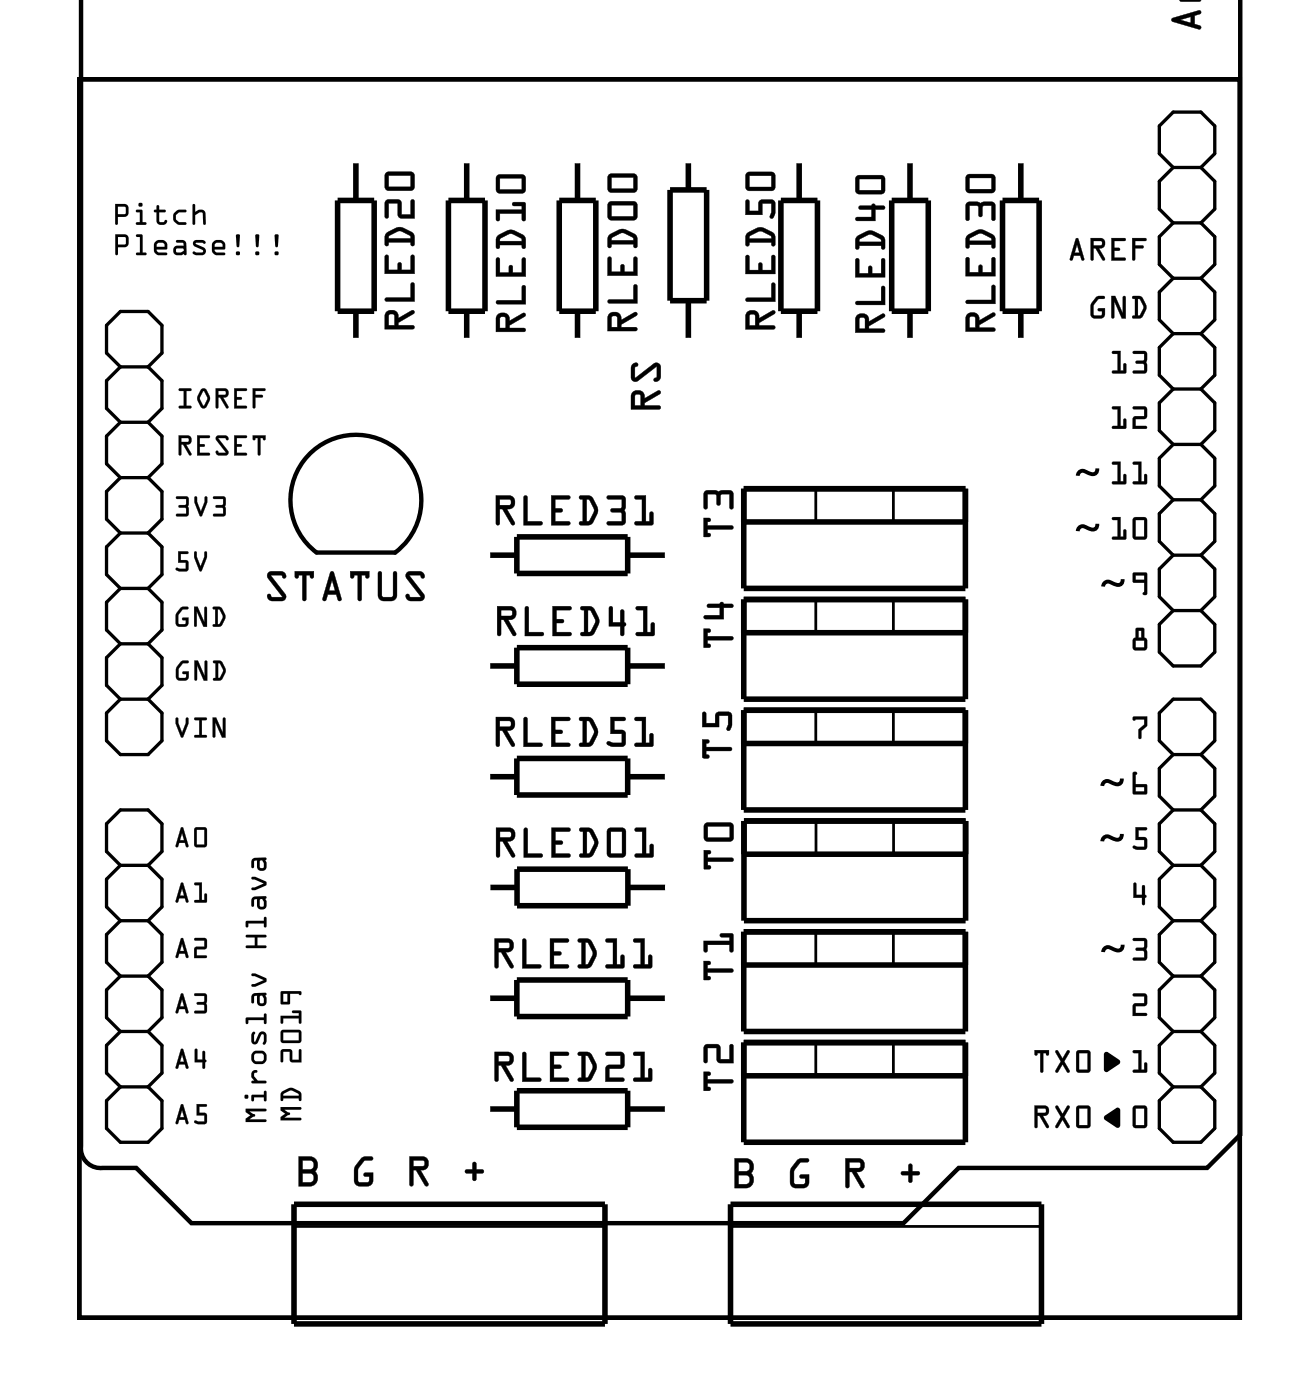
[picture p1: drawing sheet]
<svg xmlns="http://www.w3.org/2000/svg" width="60mm" height="64mm" viewBox="0 0 60 64" stroke-linecap="round" stroke-linejoin="round" font-family="sans-serif">
<path d="M56.9 -.1v52.1l-1.6 1.6h-11.4l-2.5 2.5h-32.6l-2.6-2.5h-1.5a.9 .9 0 0 1-1-1v-52.6M3.6 3.6h53.2v56.8h-53.2zM14.5 25.3a3 3 0 0 1-.4-4.4 3 3 0 0 1 4.4 0 3 3 0 0 1-.4 4.4h-3.6" fill="none" stroke="#000" stroke-width=".2"/>
<g fill="#000">
<path d="M51.9 32.9h.7v.4l-.3 .2v.4l-.1-.1v-.3l.2-.3v-.2h-.4zM52.1 37.9l.5 .1-.4 .1v.3l.4 .1v.4l-.5 .1a.11 .11 0 0 1-.1 0 .11 .11 0 0 1 0-.2h.4v-.3h-.3zM50.6 48.3h.2l.6 .4-.7 .5-.1-.2zM50.7 51.2l.5-.4h.1v.9h-.1l-.5-.3zM51.9 43h.5l.2 .1v.8l-.1 .1h-.6l.1-.1h.4v-.3l-.3-.1 .3-.1v-.2l-.4-.1zM51.9 45.6h.5h.2l-.1 .5h-.4v.4h.4v.1h-.6l.1-.6h.4v-.3h-.4zM51.9 48.2h.4v.9h.1l.1-.3v-.1v.5h-.6l.1-.1h.2v-.8h-.2zM52 40.5h.1v.5h.3v-.4h.1l.1 .5-.2 .4v-.3h-.4z"/>
<path d="M3.6 3.6h53.2v56.8h-53.2zM3.6 3.6v56.8h53.2v-56.8z"/>
<path d="M5.3 9.4h.5l.1 .1-.1 .4h-.4l-.1 .4zM5.3 9.4v.9l.1-.4h.4l.1-.4-.1-.1zM5.4 9.5v.3h.3v-.3zM5.4 9.5h.3v.3h-.3zM6.2 9.6l.3 .1v.5h.2v.1h-.5l.2-.1v-.5h-.1zM6.2 9.6l.1 .1h.1v.5l-.2 .1h.5v-.1h-.2v-.5zM6.3 9.4a.1 .1 0 0 1 .2 0 .1 .1 0 0 1-.2 0zM6.3 9.4a.1 .1 0 0 0 .2 0 .1 .1 0 0 0-.2 0zM7.2 9.4h.1v.2l.3 .1h-.3v.5h.2l.1-.1 .1 .1a.26 .26 0 0 1-.3 .1 .26 .26 0 0 1-.2-.2v-.4h-.1l.1-.1zM7.2 9.4v.2l-.1 .1h.1v.4a.26 .26 0 0 0 .2 .2 .26 .26 0 0 0 .3-.1l-.1-.1-.1 .1h-.2v-.5h.3l-.3-.1v-.2zM8 9.7l.2-.1h.3v.1h-.3l-.1 .2v.2l.1 .1h.3v.1h-.3l-.2-.1-.1-.2zM8 9.7l-.1 .2 .1 .3 .2 .1h.3v-.1h-.3l-.1-.2v-.1l.1-.1 .3-.1v-.1h-.3zM8.8 9.4h.1v.3a.27 .27 0 0 1 .5 .1v.5h-.1v-.5l-.2-.1-.2 .2v.4h-.1zM8.8 9.4v.9h.1v-.4l.2-.2 .2 .1v.5h.1v-.5a.22 .22 0 0 0-.3-.2l-.2 .1v-.3z"/>
<path d="M5.3 9.4h.5l.1 .1-.1 .4h-.4l-.1 .4zM5.4 9.5v.3h.3v-.3zM6.2 9.6l.3 .1v.5h.2v.1h-.5l.2-.1v-.5h-.1zM6.3 9.4a.1 .1 0 0 1 .2 0 .1 .1 0 0 1-.2 0zM7.2 9.4h.1v.2l.3 .1h-.3v.5l.4-.1a.25 .25 0 0 1-.3 .2 .25 .25 0 0 1-.2-.2v-.4h-.1l.1-.1zM8 9.7l.2-.1 .3 .1h-.3l-.1 .2v.2l.1 .1h.3v.1h-.3a.35 .35 0 0 1-.2-.6zM8.8 9.4h.1v.3a.27 .27 0 0 1 .3-.1 .27 .27 0 0 1 .2 .2v.5h-.1l-.1-.6-.3 .2v.4h-.1z"/>
<path d="M5.3 10.7l.5 .1 .1 .1-.1 .4h-.4l-.1 .4zM5.3 10.7v1l.1-.4h.4l.1-.4-.1-.1zM5.4 10.9v.3h.4v-.3zM5.4 10.9h.4v.3h-.4zM6.2 10.8h.3v.8h.2v.1h-.5l.2-.1v-.7h-.1zM6.2 10.8l.1 .1h.1v.7l-.2 .1h.5v-.1h-.2v-.8zM7.1 11.1l.2-.1 .3 .1 .1 .3-.5 .1 .1 .1h.3l.1 .1h-.4l-.2-.1v-.1zM7.1 11.1v.4v.1l.2 .1h.4l-.1-.1h-.3l-.1-.1 .5-.1-.1-.3-.3-.1zM7.2 11.2v.1h.3v-.2zM7.2 11.2l.3-.1v.2h-.3zM8.1 11h.3l.1 .2v.5h-.4a.22 .22 0 0 1-.2-.2 .22 .22 0 0 1 .2-.2h.3v-.1l-.3-.1zM8.1 11v.1l.3 .1v.1h-.3a.22 .22 0 0 0-.2 .2 .22 .22 0 0 0 .2 .2h.4v-.5l-.1-.2zM8.1 11.4v.2l.3-.1v-.1zM8.1 11.4h.3v.1l-.3 .1zM8.9 11.1l.4-.1 .1 .2h-.4l.3 .1a.19 .19 0 0 1 .1 .3 .19 .19 0 0 1-.1 .1l-.5-.1 .1-.1 .4 .1v-.1l-.4-.2zM8.9 11.1v.2l.4 .2v.1l-.4-.1v.1l.1 .1 .4-.1v-.2l-.4-.2h.4v-.1l-.1-.1zM9.8 11.1l.1-.1 .4 .1v.3l-.5 .1 .1 .1h.4v.1h-.4l-.1-.1-.1-.1zM9.8 11.1l-.1 .4 .1 .1 .1 .1h.4v-.1h-.4l-.1-.1 .5-.1v-.3l-.4-.1zM9.9 11.2l-.1 .1h.4l-.1-.2zM9.9 11.2l.2-.1 .1 .2h-.4zM10.8 11.6a.1 .1 0 0 1 .2 0 .1 .1 0 0 1-.2 0zM10.8 11.6a.1 .1 0 0 0 .2 0 .1 .1 0 0 0-.2 0zM10.8 10.8h.2l-.1 .5zM10.8 10.8l.1 .5 .1-.5zM11.7 11.6a.1 .1 0 0 1 .2 0 .1 .1 0 0 1-.2 0zM11.7 11.6a.1 .1 0 0 0 .2 0 .1 .1 0 0 0-.2 0zM11.7 10.8h.2l-.1 .5zM11.7 10.8l.1 .5 .1-.5zM12.6 11.6a.1 .1 0 0 1 .2 0 .1 .1 0 0 1-.2 0zM12.6 11.6a.1 .1 0 0 0 .2 0 .1 .1 0 0 0-.2 0zM12.6 10.8h.2l-.1 .5zM12.6 10.8l.1 .5 .1-.5z"/>
<path d="M5.3 10.7l.5 .1 .1 .1-.1 .4h-.4l-.1 .4zM5.4 10.9v.3h.4v-.3zM6.2 10.8h.3v.8h.2v.1h-.5l.2-.1v-.7h-.1zM7.1 11.1l.2-.1 .3 .1 .1 .3-.5 .1 .1 .1h.3l.1 .1h-.4l-.2-.1v-.1zM7.2 11.2v.1h.3v-.2zM8.1 11h.3l.1 .2v.5h-.4a.22 .22 0 0 1-.2-.2 .22 .22 0 0 1 .2-.2h.3v-.1l-.3-.1zM8.1 11.4v.2l.3-.1v-.1zM8.9 11.1l.4-.1 .1 .2h-.4l.3 .1a.19 .19 0 0 1 .1 .3 .19 .19 0 0 1-.1 .1l-.5-.1 .1-.1 .4 .1v-.1l-.4-.2zM9.8 11.1l.1-.1 .4 .1v.3l-.5 .1 .1 .1h.4v.1h-.4l-.1-.1-.1-.1zM9.9 11.2l-.1 .1h.4l-.1-.2zM10.8 11.6a.1 .1 0 0 1 .2 0 .1 .1 0 0 1-.2 0zM10.8 10.8h.2l-.1 .5zM11.7 11.6a.1 .1 0 0 1 .2 0 .1 .1 0 0 1-.2 0zM11.7 10.8h.2l-.1 .5zM12.6 11.6a.1 .1 0 0 1 .2 0 .1 .1 0 0 1-.2 0zM12.6 10.8h.2l-.1 .5z"/>
<path d="M8.2 17.8h.6l-.1 .1h-.2v.7h.2v.1h-.5v-.1h.2v-.7h-.2zM8.2 17.8v.1h.2v.7l-.2 .1h.5v-.1h-.2v-.7l.3-.1zM9.2 17.9h.3l.1 .3-.2 .5h-.2l-.2-.4zM9.2 17.9l-.1 .4 .1 .3 .2 .1 .2-.3v-.2l-.2-.3zM9.3 17.9l-.1 .4 .1 .3 .2-.3zM9.3 17.9l.2 .4-.2 .3-.1-.3zM9.9 17.8h.4a.22 .22 0 0 1 .2 .3 .22 .22 0 0 1-.3 .1l.3 .5h-.1l-.3-.5h-.1v.5h-.1zM9.9 17.8v.9h.1v-.5h.1l.3 .5h.1l-.3-.5a.21 .21 0 0 0 .3-.1 .21 .21 0 0 0-.2-.3zM10 17.9v.2h.3v-.2zM10 17.9h.3l.1 .2h-.4zM10.7 17.8h.6v.1h-.4v.3l.2 .1h-.2v.3h.4v.1h-.6zM10.7 17.8v.9h.6v-.1h-.4v-.3h.2l-.2-.1v-.3h.4v-.1zM11.6 17.8l.6 .1h-.5v.2l.4 .1h-.4l-.1 .5zM11.6 17.8v.9l.1-.5h.3l-.3-.1v-.2h.5z"/>
<path d="M8.2 17.8h.6l-.1 .1h-.2v.7h.2v.1h-.5v-.1h.2v-.7h-.2zM9.2 17.9h.2l.2 .3-.2 .5h-.2l-.2-.4zM9.3 17.9l-.1 .4 .1 .3 .2-.3zM9.9 17.8h.4a.21 .21 0 0 1 .2 .3 .21 .21 0 0 1-.3 .1l.3 .5h-.1l-.3-.5h-.1v.5h-.1zM10 17.9v.2h.4l-.1-.2zM10.7 17.8h.6v.1h-.4v.3l.2 .1h-.2v.3h.4v.1h-.6zM11.6 17.8l.6 .1h-.5v.2l.4 .1h-.4l-.1 .5z"/>
<path d="M17.7 14.3a.32 .32 0 0 1 .4-.1 .32 .32 0 0 1 .2 .4l.6-.4 .1 .2-.7 .4v.1h.6l.1 .1-1.4 .1zM17.8 14.4v.5h.3v-.4zM17.7 13.7l1.1-.1v-.6h.2v.8h-1.3zM17.7 11.7h.1v.7h.4v-.3l.1-.1 .1 .1v.3h.4v-.6l.1-.1 .1 .9h-1.4zM17.7 10.7a.81 .81 0 0 1 1.2 0l.1 .5-.1 .1-.1-.2h-1v.2h-.1l-.1-.4zM17.8 10.8v.1h1v-.1l-.5-.2zM17.7 9.2h.6l.1 .1v.5h.4v-.6h.1l.1 .8h-.7l-.1-.7h-.4v.6l-.1 .1zM17.7 7.9h1.2l.1 .2v.5l-.2 .1h-1.1l-.1-.1zM17.8 8.1v.5h1v-.5z"/>
<path d="M17.7 14.3a.32 .32 0 0 1 .4-.1 .32 .32 0 0 1 .2 .4l.6-.4a.1 .1 0 0 1 .1 .1 .1 .1 0 0 1 0 .1l-.7 .4v.1h.6a.1 .1 0 0 1 .1 .1 .1 .1 0 0 1-.1 .1h-1.3v-.6zM17.7 14.3l-.1 .8 1.4-.1-.1-.1h-.6v-.1l.7-.4-.1-.2-.6 .4a.31 .31 0 0 0-.2-.3 .31 .31 0 0 0-.4 0zM17.8 14.4v.5h.3v-.4zM17.8 14.4l.3 .1v.4h-.3zM17.7 13.7l1.1-.1v-.6a.1 .1 0 0 1 .1-.1 .1 .1 0 0 1 .1 .1v.8h-1.3zM17.7 13.7v.1h1.3v-.8h-.2v.7zM17.7 11.7h.1v.7h.4v-.3a.1 .1 0 0 1 .1-.1 .1 .1 0 0 1 .1 .1v.3h.4v-.6a.1 .1 0 0 1 .1-.1 .1 .1 0 0 1 .1 .1v.8h-1.4zM17.7 11.7l-.1 .9h1.4l-.1-.9-.1 .1v.6h-.4v-.3l-.1-.1-.1 .1v.3h-.4v-.7zM17.7 10.7l.5-.3 .3 .1 .5 .2v.5a.1 .1 0 0 1-.1 .1 .1 .1 0 0 1-.1-.1v-.1h-1v.1a.1 .1 0 0 1-.1 .1 .1 .1 0 0 1-.1-.1zM17.7 10.7l-.1 .2 .1 .4 .1-.1v-.1h1l.1 .2 .1-.1v-.5l-.5-.2h-.4zM17.8 10.8v.1h1v-.1l-.5-.2zM17.8 10.8l.5-.2 .5 .2v.1h-1zM17.7 9.2h.7v.6h.4v-.6a.1 .1 0 0 1 .1-.1 .1 .1 0 0 1 .1 .1v.8h-.7l-.1-.7h-.4v.6a.1 .1 0 0 1-.1 .1 .1 .1 0 0 1-.1-.1zM17.7 9.2v.8l.1-.1v-.6h.4l.1 .7h.7l-.1-.8h-.1v.6h-.4v-.5l-.1-.1zM17.7 7.9h1.2l.1 .2v.5l-.2 .2-1.1-.1-.1-.1zM17.7 7.9l-.1 .7 .2 .1h1l.2-.1v-.5l-.1-.2zM17.8 8.1v.5h1v-.5zM17.8 8h1v.6h-1z"/>
<path d="M22.8 14.4a.32 .32 0 0 1 .4 0 .32 .32 0 0 1 .2 .3l.6-.3 .1 .1-.7 .4v.1h.6l.1 .2h-1.4zM22.9 14.6v.4h.3v-.4zM22.8 13.8h1.1v-.7h.2v.8h-1.3zM22.8 11.8l.1 .1v.6h.4v-.3h.1h.1v.3h.4v-.6l.1-.1 .1 .9h-1.4zM22.8 10.8a.81 .81 0 0 1 1.2 0l.1 .5-.1 .1-.1-.2h-1v.2h-.1l-.1-.4zM22.9 11v.1h1v-.2l-.5-.2zM22.7 9.6h1.2v-.2h-.4v-.1h.5l.1 .8h-.2v-.3h-1v.3h-.1zM22.8 8.1l1.2-.1 .1 .2v.6l-.2 .1h-1.1l-.1-.2zM22.9 8.2v.5h1v-.5z"/>
<path d="M22.8 14.4a.32 .32 0 0 1 .4 0 .32 .32 0 0 1 .2 .3l.6-.3a.1 .1 0 0 1 .1 0 .1 .1 0 0 1 0 .1l-.7 .4v.1h.6a.1 .1 0 0 1 .1 .1 .1 .1 0 0 1-.1 .1h-1.3v-.6zM22.8 14.4l-.1 .8h1.4l-.1-.1h-.7v-.2l.8-.4-.1-.1-.7 .3a.31 .31 0 0 0-.1-.3 .31 .31 0 0 0-.4 0zM22.9 14.6v.4h.3v-.4zM22.9 14.5l.3 .1v.5h-.3zM22.8 13.8h1.1v-.6a.1 .1 0 0 1 .1-.1 .1 .1 0 0 1 .1 .1v.8h-1.3zM22.8 13.8v.1h1.3v-.8h-.2v.7zM22.8 11.8l.1 .1v.6h.4v-.3a.1 .1 0 0 1 .1-.1 .1 .1 0 0 1 .1 .1v.3h.4v-.6a.1 .1 0 0 1 .1-.1 .1 .1 0 0 1 .1 .1v.8h-1.4zM22.8 11.8l-.1 .9h1.4l-.1-.9-.1 .1v.6h-.4v-.3h-.1h-.1v.3h-.4v-.6zM22.8 10.8l.5-.3 .3 .1 .5 .2v.5a.1 .1 0 0 1-.1 .1 .1 .1 0 0 1-.1-.1v-.1h-1v.1a.1 .1 0 0 1-.1 .1 .1 .1 0 0 1-.1-.1zM22.8 10.8l-.1 .2 .1 .4h.1v-.2h1l.1 .2h.1l-.1-.5-.4-.3h-.4zM22.9 11v.1h1v-.2l-.5-.2zM22.9 10.9l.5-.2 .5 .2v.2h-1zM22.7 9.6h1.2v-.2l-.3 .1a.1 .1 0 0 1-.1-.1 .1 .1 0 0 1 .1-.1h.5v.8a.1 .1 0 0 1-.1 0 .1 .1 0 0 1-.1 0v-.3h-1v.3a.1 .1 0 0 1-.1 0 .1 .1 0 0 1-.1 0zM22.7 9.6l.1 .5h.1v-.3h1v.3h.2l-.1-.8h-.5v.1h.4v.2zM22.8 8h1.2l.1 .2v.6l-.2 .1h-1.1l-.1-.2zM22.8 8.1l-.1 .6 .1 .1 1.1 .1 .2-.1v-.6l-.1-.2zM22.9 8.2v.5h1v-.5zM22.9 8.2h1v.5h-1z"/>
<path d="M27.9 14.4a.32 .32 0 0 1 .4-.1 .32 .32 0 0 1 .2 .4l.7-.4v.1l-.7 .5v.1h.6l.1 .1-1.3 .1zM28.1 14.5l-.1 .5h.3v-.5zM27.9 13.8l1.1-.1v-.6h.2v.8h-1.3zM27.9 11.8h.1v.7h.4l.1-.3v-.1l.1 .1v.3h.4v-.6l.2-.1v.8h-1.3zM27.9 10.8a.81 .81 0 0 1 1.2 0l.1 .5-.1 .1-.1-.2h-1v.1l-.1 .1v-.4zM28 10.9v.1h1v-.1l-.5-.2zM27.9 9.3l1.2-.1 .1 .2v.6l-.2 .1h-1l-.1-.2zM28 9.4v.5h1v-.5zM27.9 8h1.2l.1 .1v.6l-.2 .1h-1l-.1-.1zM28 8.1v.6h1v-.6z"/>
<path d="M27.9 14.4a.32 .32 0 0 1 .4-.1 .32 .32 0 0 1 .2 .4l.6-.4a.1 .1 0 0 1 .1 .1 .1 .1 0 0 1 0 .1l-.7 .4v.1h.6a.1 .1 0 0 1 .1 .1 .1 .1 0 0 1-.1 .1h-1.3v-.6zM27.9 14.4v.8l1.3-.1-.1-.1h-.6v-.1l.7-.4v-.2l-.7 .4a.31 .31 0 0 0-.2-.4 .31 .31 0 0 0-.4 .1zM28.1 14.5l-.1 .5h.3v-.5zM28 14.5h.3v.5h-.3zM27.9 13.8l1.1-.1v-.6a.1 .1 0 0 1 .1-.1 .1 .1 0 0 1 .1 .1v.8h-1.3zM27.9 13.8v.1h1.3v-.8h-.1l-.1 .6zM27.9 11.8h.1v.7h.4v-.3a.1 .1 0 0 1 .1-.1 .1 .1 0 0 1 .1 .1v.3h.4v-.6a.1 .1 0 0 1 .1-.1 .1 .1 0 0 1 .1 .1v.8h-1.4zM27.9 11.8v.8h1.3v-.8l-.2 .1v.6h-.4v-.3l-.1-.1v.1v.3h-.5v-.7zM27.9 10.8l.5-.3h.3l.5 .3v.5a.1 .1 0 0 1-.1 .1 .1 .1 0 0 1-.1-.1v-.1h-1v.1a.1 .1 0 0 1-.1 .1 .1 .1 0 0 1-.1-.1zM27.9 10.8v.2v.4l.1-.1v-.1h1l.1 .1h.1v-.5l-.5-.3h-.3zM28 10.9v.1h1v-.1l-.5-.2zM28 10.9l.5-.2 .5 .2v.1h-1zM27.9 9.3l1.2-.1 .1 .2v.6l-.2 .1h-1l-.2-.2zM27.9 9.3v.6l.1 .2h1l.2-.1v-.6l-.1-.1zM28 9.4v.5h1v-.5zM28 9.4h1v.5h-1zM27.9 8h1.2l.1 .1v.6l-.2 .1h-1l-.2-.1zM27.9 8v.7l.1 .1h1l.2-.1v-.6l-.1-.1zM28 8.1v.6h1v-.6zM28 8.1h1v.6h-1z"/>
<path d="M29 18a.32 .32 0 0 1 .4-.1 .32 .32 0 0 1 .1 .4l.7-.4 .1 .1-.8 .5v.1h.7l.1 .1-1.4 .1zM29.1 18.1v.5h.3v-.5zM29 16.7l.2-.1v.1l-.1 .2v.4l.9-.6h.2l.1 .1v.6l-.2 .1h-.1l.1-.2v-.5l-.9 .7h-.2l-.1-.2z"/>
<path d="M29 18a.32 .32 0 0 1 .4-.1 .32 .32 0 0 1 .1 .4l.7-.4a.1 .1 0 0 1 .1 0 .11 .11 0 0 1-.1 .2l-.7 .4v.1h.7a.1 .1 0 0 1 .1 .1 .1 .1 0 0 1-.1 .1h-1.3v-.6zM29 18l-.1 .8 1.4-.1-.1-.1h-.7v-.1l.7-.4v-.2l-.7 .4a.31 .31 0 0 0-.1-.4 .31 .31 0 0 0-.4 .1zM29.1 18.1v.5h.3v-.5zM29.1 18.1h.3v.5h-.3zM29 16.7l.2-.1a.13 .13 0 0 1 0 .2 .13 .13 0 0 1-.1 .1v.4l.9-.6a.21 .21 0 0 1 .2-.1 .21 .21 0 0 1 .1 .2v.6l-.2 .1a.13 .13 0 0 1-.1-.1 .13 .13 0 0 1 .1-.1v-.5l-.8 .7a.22 .22 0 0 1-.4-.2zM29 16.7l-.1 .6a.2 .2 0 0 0 .3 .2l.9-.7v.5l-.1 .1h.2l.1-.6-.3-.1-.9 .6v-.4l.1-.2z"/>
<path d="M34.3 14.3a.32 .32 0 0 1 .3 0 .32 .32 0 0 1 .2 .3l.7-.4v.2l-.7 .4v.1h.6l.1 .1-1.3 .1zM34.4 14.4v.5h.2v-.4zM34.2 13.7h1.2v-.7h.1v.8h-1.2zM34.2 11.7h.1l.1 .7h.4v-.3l.1-.1v.1v.3h.5v-.6l.1-.1v.9h-1.3zM34.3 10.7a.81 .81 0 0 1 1.1 0l.1 .5-.1 .1v-.2h-1l-.1 .2h-.1v-.4zM34.4 10.8v.1h1l-.1-.1-.4-.2zM34.2 9.2h.1l.1 .5h.4v-.5h.6l.1 .1v.4a.15 .15 0 0 1 0 .2 .15 .15 0 0 1-.2 0l.1-.6h-.5v.6h-.7zM34.2 7.9h1.2l.1 .2v.5l-.1 .2-1.1-.1-.1-.1zM34.4 8.1v.5h1v-.5z"/>
<path d="M34.2 14.3a.32 .32 0 0 1 .4-.1 .32 .32 0 0 1 .2 .4l.6-.4a.1 .1 0 0 1 .1 .1 .1 .1 0 0 1 0 .1l-.7 .4v.1h.6a.1 .1 0 0 1 .1 .1 .1 .1 0 0 1-.1 .1h-1.2v-.6zM34.3 14.3l-.1 .8 1.3-.1-.1-.1h-.6v-.1l.7-.4v-.2l-.7 .4a.31 .31 0 0 0-.2-.3 .31 .31 0 0 0-.3 0zM34.4 14.4v.5h.2v-.4zM34.4 14.4l.2 .1v.4h-.3zM34.2 13.7h1.2v-.6a.1 .1 0 0 1 0-.1 .1 .1 0 0 1 .1 .1v.7h-1.2zM34.2 13.7l.1 .1h1.2v-.8h-.1v.7zM34.2 11.7h.2v.7h.4v-.3a.1 .1 0 0 1 .1-.1 .1 .1 0 0 1 .1 .1l-.1 .3h.5v-.6a.1 .1 0 0 1 0-.1 .1 .1 0 0 1 .1 .1v.8h-1.3zM34.2 11.7v.9h1.3v-.9l-.1 .1v.6h-.5v-.3h-.1v.3h-.5v-.6zM34.3 10.7l.5-.3 .2 .1 .5 .2v.5a.1 .1 0 0 1-.1 .1 .1 .1 0 0 1 0-.1v-.1h-1v.1a.1 .1 0 0 1-.1 .1 .1 .1 0 0 1-.1-.1zM34.3 10.7l-.1 .2v.4l.1-.1v-.1h1.1v.2l.1-.1v-.5l-.5-.2h-.3zM34.4 10.8v.1h1l-.1-.1-.4-.2zM34.4 10.8l.5-.2 .4 .2 .1 .2h-1.1zM34.2 9.2h.2v.5h.4v-.5h.6l.1 .1v.7a.1 .1 0 0 1-.2 0 .1 .1 0 0 1 0-.1l.1-.6h-.5l.1 .6h-.8zM34.2 9.2v.7h.7v-.6h.5l-.1 .6v.1h.1l.1-.7-.1-.1h-.6v.5h-.5v-.5zM34.2 7.9h1.2l.1 .2v.5l-.1 .2-1.1-.1-.1-.1zM34.2 7.9v.7l.1 .1h1.1l.1-.1v-.5l-.1-.2zM34.4 8.1v.5h1v-.5zM34.3 8.1h1.1v.5h-1.1z"/>
<path d="M39.3 14.5a.32 .32 0 0 1 .4-.1 .32 .32 0 0 1 .1 .4l.7-.4 .1 .1-.8 .5v.1h.7l.1 .1-1.4 .1zM39.4 14.6v.5h.3l-.1-.5zM39.2 13.8h1.2v-.6h.2v.8h-1.3zM39.2 11.9h.2v.6h.4v-.3h.1h.1v.3h.4v-.6l.1-.1 .1 .9h-1.4zM39.3 10.8a.81 .81 0 0 1 1.2 0l.1 .6h-.1l-.1-.1h-1v.1h-.1l-.1-.4zM39.4 11v.1h1l-.1-.1-.4-.3zM39.4 9.5l.5-.1 .1-.1 .6 .2-.1 .1h-.4v.5h-.8h-.1l.1-.1h.6v-.4h-.5zM39.3 8.1l1.2-.1 .1 .2v.6l-.2 .1h-1.1l-.1-.2zM39.4 8.2v.5h1v-.5z"/>
<path d="M39.3 14.5a.32 .32 0 0 1 .4-.1 .32 .32 0 0 1 .1 .4l.6-.4a.1 .1 0 0 1 .2 0 .11 .11 0 0 1-.1 .2l-.7 .4v.1h.7a.1 .1 0 0 1 .1 .1 .1 .1 0 0 1-.1 .1h-1.3v-.7zM39.3 14.5l-.1 .8 1.4-.1-.1-.1h-.7v-.1l.7-.5v-.1l-.7 .4a.31 .31 0 0 0-.1-.4 .31 .31 0 0 0-.4 .1zM39.4 14.6v.5h.3l-.1-.5zM39.4 14.6h.3v.5h-.3zM39.2 13.8h1.2v-.6a.1 .1 0 0 1 .1-.1 .1 .1 0 0 1 .1 .1v.8h-1.3zM39.2 13.8l.1 .2h1.3v-.8h-.2v.6zM39.2 11.9h.2v.6h.4v-.2a.1 .1 0 0 1 .1-.1 .1 .1 0 0 1 .1 .1v.2h.4v-.6a.1 .1 0 0 1 .1-.1 .1 .1 0 0 1 .1 .1v.8h-1.4zM39.2 11.9v.8h1.4l-.1-.8h-.1v.6h-.4v-.3h-.1h-.1v.3h-.4v-.6zM39.3 10.8l.5-.2h.3l.4 .3 .1 .5a.1 .1 0 0 1-.1 .1 .1 .1 0 0 1-.1-.1v-.1h-1v.1a.1 .1 0 0 1-.1 .1 .1 .1 0 0 1-.1-.1zM39.3 10.8l-.1 .2 .1 .4h.1v-.1h1v.1h.2l-.1-.5-.4-.3h-.4zM39.4 11v.1h1l-.1-.1-.4-.2zM39.4 11l.5-.3 .4 .2 .1 .2h-1zM39.4 9.5l.5-.1a.09 .09 0 0 1 .1-.1 .09 .09 0 0 1 .1 .1h.4a.1 .1 0 0 1 .1 .1 .1 .1 0 0 1-.1 .1h-.4v.5h-.8a.1 .1 0 0 1-.1-.1 .1 .1 0 0 1 .1-.1l.6 .1v-.4h-.5zM39.4 9.5v.1h.6v.4h-.7l-.1 .1h.1h.8v-.5h.4l.1-.1-.6-.1zM39.3 8.1l1.2-.1 .1 .2v.6l-.2 .1h-1.1l-.1-.2zM39.3 8.1l-.1 .6 .1 .2h1.1l.1-.1 .1-.6-.1-.1zM39.4 8.2v.5h1v-.5zM39.4 8.2h1v.5h-1z"/>
<path d="M44.3 14.4a.32 .32 0 0 1 .4 0 .32 .32 0 0 1 .2 .3l.7-.4v.2l-.7 .4v.1h.6l.1 .2h-1.3zM44.5 14.5l-.1 .5h.3v-.4zM44.3 13.8h1.2v-.7h.1v.8h-1.2zM44.3 11.8h.1v.7h.5v-.3v-.1l.1 .1v.3h.5v-.6l.1-.1v.9h-1.3zM44.4 10.8a.81 .81 0 0 1 1.1 0l.1 .5-.1 .1v-.2h-1.1v.2h-.1v-.4zM44.5 10.9l-.1 .1h1.1l-.1-.1-.5-.2zM44.3 9.3h1.2l.1 .1v.7h-.1v-.7l-.4 .1-.1 .4-.1 .1v-.1l-.1-.4-.4-.1v.6l-.1 .1zM44.3 8h1.2l.1 .2v.5l-.1 .2-1.1-.1-.1-.1zM44.4 8.2v.5h1.1v-.5z"/>
<path d="M44.3 14.4a.32 .32 0 0 1 .4-.1 .32 .32 0 0 1 .2 .4l.6-.4a.1 .1 0 0 1 .1 .1 .1 .1 0 0 1 0 .1l-.7 .4v.1h.6a.1 .1 0 0 1 .1 .1 .1 .1 0 0 1-.1 .1h-1.2v-.6zM44.3 14.4v.8l1.3-.1-.1-.1h-.6v-.1l.7-.4v-.2l-.7 .4a.31 .31 0 0 0-.2-.3 .31 .31 0 0 0-.4 0zM44.5 14.5l-.1 .5h.3v-.4zM44.5 14.5l.2 .1v.4h-.3zM44.3 13.8h1.2l-.1-.6a.1 .1 0 0 1 .1-.1 .1 .1 0 0 1 .1 .1v.7h-1.2zM44.3 13.8l.1 .1h1.2v-.8h-.1v.7zM44.3 11.8h.1v.7h.5l-.1-.3a.1 .1 0 0 1 .1-.1 .1 .1 0 0 1 .1 .1v.3h.5l-.1-.6a.1 .1 0 0 1 .1-.1 .1 .1 0 0 1 .1 .1v.8h-1.3zM44.3 11.8v.9h1.3v-.9l-.1 .1v.6h-.5v-.3h-.1v.3h-.5v-.6zM44.3 10.8l.6-.3 .2 .1 .5 .2v.5a.1 .1 0 0 1-.1 .1 .1 .1 0 0 1-.1-.1l.1-.1h-1.1l.1 .1a.1 .1 0 0 1-.1 .1 .1 .1 0 0 1-.1-.1zM44.4 10.8l-.1 .2v.4l.1-.1v-.1h1.1v.2l.1-.1v-.5l-.5-.2h-.3zM44.5 10.9l-.1 .1h1.1l-.1-.1-.5-.2zM44.4 10.9l.5-.2 .5 .2 .1 .2h-1.1zM44.3 9.3h1.2l.1 .1v.6a.1 .1 0 0 1-.1 .1 .1 .1 0 0 1-.1-.1l.1-.6-.4 .1-.1 .4a.1 .1 0 0 1-.1 .1 .1 .1 0 0 1-.1-.1v-.4l-.4-.1 .1 .6a.1 .1 0 0 1-.1 .1 .1 .1 0 0 1-.1-.1zM44.3 9.3v.8l.1-.1v-.6l.4 .1 .1 .4h.1l.1-.4 .4-.1v.7h.1v-.7l-.1-.1zM44.3 8h1.2l.1 .2v.5l-.1 .2-1.1-.1-.1-.1zM44.3 8v.7l.1 .1h1.1l.1-.1v-.5l-.1-.2zM44.4 8.2v.5h1.1v-.5zM44.4 8.2h1.1v.5h-1.1z"/>
<path d="M49.3 10.9l.1 .1 .3 .9v.1l-.1-.1-.1-.2h-.3v.2h-.2zM49.3 10.9l-.3 1h.1l.1-.2h.3l.2 .2-.3-.9zM49.4 11.2l-.1 .4h.2zM49.4 11.2l.1 .4h-.2zM50 10.9h.5a.24 .24 0 0 1 .2 .3 .24 .24 0 0 1-.3 .2l.3 .5h-.2l-.3-.5h-.1v.5l-.1 .1zM50 10.9v1h.1v-.5h.1l.3 .5h.1l-.2-.5a.23 .23 0 0 0 .3-.2 .23 .23 0 0 0-.2-.3zM50.1 11.1v.2l.4-.1v-.1zM50.1 11l.4 .1v.1l-.4 .1zM50.9 10.9l.7 .1-.1 .1h-.4v.3h.3l-.3 .1v.3h.5v.2h-.7zM50.9 10.9v1.1l.7-.1v-.1h-.5v-.3l.2-.1h-.2v-.4h.4h.1zM51.9 10.9h.6l.1 .1-.1 .1h-.5v.2h.4v.1h-.4v.5v.1l-.1-.1zM51.9 10.9l.1 1v-.5l.4-.1h-.4v-.3h.6z"/>
<path d="M49.3 10.9l.1 .1 .3 .9-.2-.2h-.3v.2h-.2zM49.4 11.2l-.1 .4h.2zM50 10.9h.5a.24 .24 0 0 1 .2 .3 .24 .24 0 0 1-.3 .2l.2 .5-.4-.5h-.1v.5h-.1zM50.1 11.1v.2l.4-.1v-.1zM50.9 10.9l.7 .1-.1 .1h-.4v.3h.2l-.2 .1v.3h.5v.1l-.7 .1zM51.9 10.9l.7 .1-.6 .1v.2h.4l-.4 .1v.6l-.1-.1z"/>
<path d="M50.2 13.6h.2h.3l-.1 .1h-.2l-.3 .3 .1 .5 .3-.1v-.1h-.1l-.1-.1 .4-.1-.1 .4-.1 .1h-.4l-.1-.1v-.5zM50.2 13.7a.68 .68 0 0 0-.1 .9h.4l.1-.2v-.3h-.2l-.1 .1 .2 .1v.2l-.4-.1v-.4l.3-.3 .2-.1h-.2zM50.9 13.6h.2l.4 .8v-.8h.1v1h-.2l-.3-.8v.7l-.2 .1zM50.9 13.6l.1 1 .1-.1v-.7l.3 .8h.2v-1h-.1v.8l-.4-.8zM51.9 13.6h.4l.3 .4-.1 .2-.2 .4h-.4l.1-.1v-.8h-.1zM51.9 13.6v.1h.1v.8l-.1 .1h.4l.2-.4v-.2l-.2-.4zM52.2 13.7v.8l.2-.4-.1-.4zM52.2 13.7h.1l.1 .4-.2 .4z"/>
<path d="M50.2 13.7l.2-.1h.2l-.2 .1-.2 .3-.1 .4 .4 .1v-.2h-.1l-.1-.1 .3-.1v.4l-.1 .1h-.3l-.2-.2a.71 .71 0 0 1 .2-.7zM50.9 13.6h.2l.4 .8v-.8h.1v1h-.2l-.3-.8v.7l-.2 .1zM51.9 13.6h.4a.6 .6 0 0 1 .1 .9l-.1 .1h-.4l.1-.1v-.8h-.1zM52.2 13.7v.8l.2-.4-.1-.4z"/>
<path d="M51 16.1h.4v.9h.1v-.3h.1v.4h-.6v-.1h.2v-.8h-.2zM51 16.1v.1h.2v.8h-.2v.1h.6v-.4h-.1v.3h-.1v-.9zM51.9 16.1h.5l.2 .1v.8l-.1 .1h-.6l.1-.1h.4v-.3l-.4-.1 .4-.1v-.3h-.4zM51.9 16.1l.1 .1h.5l-.1 .3-.3 .1 .3 .1 .1 .3h-.5l-.1 .1h.6l.1-.1v-.8l-.2-.1z"/>
<path d="M51 18.7l.4-.1v.9h.1v-.3h.1v.5l-.6-.1v-.1h.2v-.7h-.2zM51 18.7v.1h.2v.7h-.2v.1l.6 .1v-.5h-.1v.3h-.1v-.9zM51.9 18.7l.5-.1 .2 .1-.1 .5h-.4v.3h.4v.2h-.6l.1-.6h.4v-.3h-.4zM51.9 18.7l.1 .1h.5v.3h-.5l-.1 .6h.6v-.2h-.5v-.3h.5l.1-.5-.2-.1z"/>
<path d="M51 16.1h.4v.9h.1v-.3h.1v.4h-.6v-.1h.2v-.8h-.2zM51.9 16.1h.5l.2 .1v.8l-.1 .1h-.6l.1-.1h.4v-.3l-.3-.1 .3-.1v-.3h-.4z"/>
<path d="M51 18.7l.4-.1v.9h.1v-.3h.1v.5l-.6-.1v-.1h.2v-.7h-.2zM51.9 18.7l.5-.1 .2 .1-.1 .5h-.4v.3h.4v.2h-.6l.1-.6h.4v-.3h-.4z"/>
<path d="M53.7 .9l1.3-.4v.1l-.2 .1v.4l.2 .1 .1 .1-.1 .1-1.2-.4zM53.7 .8l.1 .2 1.2 .3v-.1l-.2-.1v-.4l.2-.1v-.1zM54.1 .9l.5 .2v-.3zM54.1 .9l.5-.1v.3zM54.1 -.1l1 .1-.1 .1h-.8l-.1-.2h.2zM54.1 -.1h.2l-.2 .1 .1 .1h.8l.1-.1zM53.7 -.1h1.4zM53.7 -.1h1.4zM54.3 -.1h.6zM54.2 -.1h.7zM54.1 -.1h1zM54.1 -.1h1zM54.1 -.1h1zM54.1 -.1h1zM53.6 -.1h.3zM53.6 -.1h.3zM54.1 -.1h1zM54.1 -.1h1zM54.1 -.1h1zM54.1 -.1h1zM54.3 -.1h.6zM54.2 -.1h.7z"/>
<path d="M53.7 .8l1.3-.3v.1l-.2 .1v.4l.2 .1 .1 .1h-.1l-1.2-.3zM54.1 .9l.5 .2v-.3zM54.1 -.1l1 .1-.1 .1h-.8l-.1-.1 .2-.1zM53.7 -.1h1.4zM54.2 -.1h.7zM54.1 -.1h1zM54.1 -.1h1zM53.6 -.1h.3zM54.1 -.1h1zM54.1 -.1h1zM54.2 -.1h.7z"/>
<path d="M8.3 37.9l.1 .1 .2 .9-.1-.2h-.3l-.1 .1h-.1zM8.3 38l-.3 .8h.1l.1-.2h.3l.1 .2-.2-.8zM8.3 38.2l-.1 .3h.2zM8.3 38.2l.1 .3h-.2zM8.9 38l.5-.1 .1 .1v.7l-.1 .2h-.4l-.1-.1zM8.9 38v.8h.5l.1-.1v-.7l-.1-.1zM9 38.1v.6h.4v-.6zM9 38h.4v.7h-.4z"/>
<path d="M8.2 25.3h.4v.1h-.3v.3l.3 .1v.4l-.5-.1v-.1l.4 .1v-.3h-.3zM8.2 25.3v.5h.3v.3l-.4-.1a.1 .1 0 0 0 0 .2 .1 .1 0 0 0 .2 0l.3-.1v-.3l-.3-.1v-.3l.3-.1zM8.9 25.3h.1l.2 .7 .2-.7h.1v.3l-.3 .6h-.1l-.2-.6zM8.9 25.3v.3l.2 .6h.1l.3-.6v-.3h-.1l-.2 .7-.2-.7z"/>
<path d="M8.1 32.9h.1l.1 .7 .2-.7h.1v.3l-.2 .6h-.1l-.3-.6zM8.1 32.9v.3l.2 .6h.1l.2-.6v-.3h-.1l-.2 .7-.1-.7zM8.9 32.9h.6v.1h-.2v.7h.2v.1h-.6v-.1h.2v-.7h-.2zM8.9 32.9v.1h.2v.7l-.2 .1h.5v-.1h-.2v-.7l.3-.1zM9.7 32.9h.2l.3 .7v-.6l.1-.1v.9h-.1l-.3-.7v.7h-.2zM9.7 32.9l.1 .9h.1v-.7l.3 .7h.1v-.9l-.1 .1v.6l-.3-.7z"/>
<path d="M8.3 27.9h.3l-.2 .1-.2 .2v.4h.3v-.2h-.1v-.1h.2v.3l-.1 .1h-.3l-.1-.1v-.4zM8.3 27.9a.61 .61 0 0 0-.1 .8h.3l.1-.1v-.3h-.2v.1h.1v.2h-.3v-.4l.2-.3h.2zM8.9 27.8h.2l.3 .7v-.6h.1v.9h-.2l-.3-.8v.7h-.1zM8.9 27.8v.9h.1v-.7l.3 .7h.2v-.8h-.1v.6l-.3-.7zM9.8 27.8h.3l.2 .4v.2l-.2 .3h-.4l.2-.1v-.7h-.1zM9.8 27.8l.1 .1v.7l-.1 .1h.3l.2-.3v-.2l-.2-.3zM10 27.9v.7l.2-.3zM10 27.9l.1 .1 .1 .3-.2 .3z"/>
<path d="M8.3 37.9l.1 .1 .2 .9-.1-.2h-.3v.1h-.1zM8.3 38.2l-.1 .3h.2zM8.9 38l.5-.1 .1 .1v.7l-.1 .1h-.5zM9 38.1v.6h.4v-.6z"/>
<path d="M8.2 25.3h.4l-.3 .1v.3l.3 .1v.3l-.3 .1a.1 .1 0 0 1-.2 0 .1 .1 0 0 1 0-.2l.4 .1v-.3h-.3zM8.9 25.3h.1l.2 .7 .2-.7h.1v.3l-.3 .6h-.1l-.2-.6z"/>
<path d="M8.1 32.9h.1l.1 .7 .2-.7h.1v.3l-.2 .6h-.1l-.2-.6zM8.9 32.9h.6v.1h-.2v.7h.2v.1h-.6v-.1h.2v-.7h-.2zM9.7 32.9h.2l.3 .7v-.6l.1-.1v.9h-.1l-.3-.7v.7h-.1z"/>
<path d="M8.3 27.9l.1-.1 .2 .1-.2 .1-.2 .2v.4h.3v-.2h-.2l.3-.1v.3l-.1 .1h-.3l-.1-.1a.63 .63 0 0 1 .2-.7zM8.9 27.8h.2l.3 .7v-.6h.1v.8h-.2l-.3-.7v.7h-.1zM9.8 27.8l.3 .1a.54 .54 0 0 1 .1 .7l-.1 .1h-.3l.1-.1v-.7zM10 27.9v.7l.2-.3z"/>
<path d="M8.1 22.8h.4h.1l.1 .8-.1 .1-.5-.1h.4v-.3l-.3-.1 .3-.1v-.2h-.4zM8.1 22.8v.1h.4v.2l-.3 .1 .3 .1v.3h-.4l.5 .1v-.1v-.8zM8.9 22.8h.1l.2 .7 .2-.7h.1v.2l-.3 .7-.1-.1-.2-.6zM8.9 22.8v.2l.3 .6v.1l.3-.7v-.2h-.1l-.2 .7-.2-.7zM9.8 22.8h.4h.1l.1 .8-.1 .1-.5-.1h.4v-.3l-.3-.1 .3-.1v-.2h-.4zM9.8 22.8v.1h.4v.2l-.3 .1 .3 .1v.3h-.4l.5 .1v-.1v-.8z"/>
<path d="M8.3 30.4l.4-.1-.1 .1h-.2l-.2 .3v.4h.3v-.2h-.1v-.1h.3l-.1 .3-.1 .1h-.3l-.1-.1v-.5zM8.3 30.4a.61 .61 0 0 0-.1 .8h.3l.1-.2 .1-.2h-.3v.1h.1v.2h-.3v-.5l.2-.2h.2zM8.9 30.3h.2l.3 .7v-.6l.1-.1v.9h-.2l-.3-.7v.7h-.1zM8.9 30.3v.9h.1v-.7l.3 .7h.2v-.9l-.1 .1v.6l-.3-.7zM9.8 30.3h.3l.2 .4v.2l-.2 .3h-.3l.1-.1v-.7h-.1zM9.8 30.3l.1 .1v.7l-.1 .1h.3l.2-.3v-.3l-.2-.3zM10 30.4v.7l.2-.3zM10 30.4h.1l.1 .4-.2 .3z"/>
<path d="M8.1 22.8h.4h.1l.1 .8-.1 .1-.5-.1h.4v-.3l-.3-.1 .3-.1v-.2h-.4zM8.9 22.8h.1l.2 .7 .2-.7h.1v.2l-.3 .7v-.1l-.3-.6zM9.8 22.8h.4h.1v.8v.1l-.5-.1h.4v-.3l-.3-.1 .3-.1v-.2h-.4z"/>
<path d="M8.3 30.4l.1-.1 .3 .1h-.3l-.2 .2v.5h.3v-.2l-.1-.1h.3l-.1 .3-.1 .1h-.3l-.1-.2a.63 .63 0 0 1 .2-.6zM8.9 30.3h.2l.3 .7v-.6l.1-.1v.9h-.2l-.3-.7v.7h-.1zM9.8 30.3h.3a.54 .54 0 0 1 .1 .8l-.1 .1h-.3l.1-.1v-.7zM10 30.4v.7l.2-.3z"/>
<path d="M8.2 20h.4a.22 .22 0 0 1 .2 .2 .22 .22 0 0 1-.3 .2l.3 .5h-.1l-.3-.5h-.1v.4l-.1 .1zM8.2 20v.9l.1-.1v-.4h.1l.3 .5 .1-.1-.3-.4a.21 .21 0 0 0 .3-.2 .21 .21 0 0 0-.2-.2zM8.3 20.1v.2l.3-.1v-.1zM8.3 20.1h.3l.1 .1-.4 .1zM9 20h.6v.1h-.4v.3h.2l-.2 .1v.3h.4v.1h-.6zM9 20v.9h.6v-.1h-.4v-.3l.2-.1h-.2v-.3h.4v-.1zM9.9 20h.4l.2 .1-.1 .1-.1-.1h-.3l.5 .6-.1 .2h-.4l-.1-.1v-.1l.1 .1h.4l-.5-.6zM9.9 20v.2l.5 .6h-.4l-.1-.1v.1l.1 .1h.4l.1-.2-.5-.6h.3l.1 .1 .1-.1-.2-.1zM10.7 20h.6v.1h-.4v.3h.2l-.2 .1v.3h.4v.1h-.6zM10.7 20v.9h.6v-.1h-.4v-.3l.2-.1h-.2v-.3h.4v-.1zM11.6 20h.6l-.1 .2-.2-.1v.8l-.1-.1v-.7l-.2 .1zM11.6 20v.2l.2-.1v.7l.1 .1v-.8l.2 .1 .1-.2z"/>
<path d="M8.2 20h.4a.21 .21 0 0 1 .2 .2 .21 .21 0 0 1-.3 .2l.3 .5h-.1l-.3-.5h-.1v.4l-.1 .1zM8.3 20.1v.2l.4-.1-.1-.1zM9 20h.6v.1h-.4v.3h.2l-.2 .1v.3h.4v.1h-.6zM9.9 20h.4l.2 .1-.1 .1-.1-.1h-.3l.5 .6-.1 .2h-.4l-.1-.1v-.1l.1 .1h.4l-.5-.6zM10.7 20h.6v.1h-.4v.3h.2l-.2 .1v.3h.4v.1h-.6zM11.6 20h.6l-.1 .2-.2-.1v.8l-.1-.1v-.7l-.2 .1z"/>
<path d="M12.3 26.3l.7-.1 .1 .2a.13 .13 0 0 1-.1 .1 .13 .13 0 0 1-.1-.1h-.5l.7 .8a.21 .21 0 0 1 0 .3 .21 .21 0 0 1-.2 .1h-.5l-.2-.3a.13 .13 0 0 1 .2 0 .13 .13 0 0 1 .1 .1h.4l-.6-.9zM12.3 26.3v.2l.6 .9h-.4l-.2-.2v.2l.2 .2 .5-.1 .1-.2-.7-.9h.5l.1 .1 .1-.1-.2-.2zM13.5 26.2h.9v.2a.1 .1 0 0 1-.1 .1 .1 .1 0 0 1-.1-.1h-.2v1.1a.1 .1 0 0 1 0 .1 .1 .1 0 0 1-.1-.1v-1.1h-.2a.11 .11 0 0 1 0 .1 .11 .11 0 0 1-.2 0zM13.5 26.2l.1 .3 .1-.1h.2v1.1h.1v-1.1h.2l.1 .1 .1-.3zM15.2 26.2l.1 .1 .4 1.2-.1 .1-.1-.1-.1-.2h-.4l-.1 .3-.1-.1zM15.2 26.2l-.4 1.3h.1l.1-.2h.4l.1 .2h.1h.1l-.4-1.2zM15.2 26.6l-.1 .5h.3zM15.2 26.6l.2 .5h-.3zM16 26.2h.9v.2a.1 .1 0 0 1-.1 .1 .1 .1 0 0 1-.1-.1h-.1v1.1a.1 .1 0 0 1-.1 .1 .1 .1 0 0 1-.1-.1v-1.1h-.2a.11 .11 0 0 1 0 .1 .11 .11 0 0 1-.1 0zM16.1 26.2v.3l.1-.1h.2v1.1h.1l.1-1.1h.2l.1 .1v-.3zM17.3 26.2l.2 .1v1l.1 .1 .4-.1v-1a.1 .1 0 0 1 .1-.1 .1 .1 0 0 1 .1 .1v1.1l-.2 .2h-.4l-.2-.1-.1-.2zM17.4 26.2v1.2l.1 .1h.5l.2-.2v-1l-.1-.1-.1 .1v1l-.4 .1-.1-.1v-1zM18.6 26.3l.7-.1 .2 .2a.13 .13 0 0 1-.2 .1 .13 .13 0 0 1-.1-.1h-.4l.6 .8a.21 .21 0 0 1 .1 .3 .21 .21 0 0 1-.2 .1h-.6l-.1-.3a.13 .13 0 0 1 .1 0 .13 .13 0 0 1 .1 .1h.5l-.7-.9zM18.7 26.3l-.1 .2 .7 .9h-.5l-.1-.2-.1 .2 .2 .2 .5-.1 .1-.2-.6-.9h.4l.2 .1v-.1l-.2-.2z"/>
<path d="M12.3 26.3l.6-.1 .2 .1-.1 .2-.1-.1h-.5l.7 .9-.1 .2-.5 .1-.2-.2v-.2l.2 .2h.4l-.6-.9zM13.5 26.2h.9l-.1 .3h-.1v-.1h-.2v1.2l-.1-.1v-1.1h-.2v.1h-.1zM15.2 26.2l.1 .1 .4 1.2-.1 .1-.1-.1-.1-.2h-.4l-.1 .2h-.1zM15.2 26.6l-.1 .5h.3zM16.1 26.2h.8v.3h-.1l-.1-.1h-.1l-.1 1.2-.1-.1v-1.1h-.2v.1h-.1zM17.4 26.2l.1 .1v1l.1 .1 .4-.1v-1l.1-.1 .1 .1v1l-.2 .2h-.5l-.2-.1zM18.7 26.3l.5-.1 .2 .1v.2l-.1-.1h-.5l.7 .9-.2 .2-.5 .1-.2-.2 .1-.2 .1 .2h.5l-.7-.9z"/>
<path d="M22.7 22.7h.6a.32 .32 0 0 1 .3 .4 .32 .32 0 0 1-.4 .2l.4 .6a.1 .1 0 0 1 0 .2 .11 .11 0 0 1-.2-.1l-.4-.7h-.1v.7a.1 .1 0 0 1-.1 .1 .1 .1 0 0 1-.1-.1zM22.7 22.7l.1 1.4 .1-.1v-.7h.1l.4 .7h.2l-.4-.7a.31 .31 0 0 0 .4-.2 .31 .31 0 0 0-.3-.4zM22.9 22.9v.3l.5-.1v-.2zM22.9 22.9h.5v.2l-.5 .1zM24 22.7l.2 .1v1.1h.6a.1 .1 0 0 1 .1 .1 .1 .1 0 0 1-.1 .1h-.8zM24 22.8v1.3h.8v-.2h-.6v-1.1zM25.3 22.7h.8a.1 .1 0 0 1 .1 .1 .1 .1 0 0 1-.1 .1h-.7v.4h.3a.1 .1 0 0 1 .1 .1 .1 .1 0 0 1-.1 .1h-.3v.4h.7a.1 .1 0 0 1 .1 .1 .1 .1 0 0 1-.1 .1h-.8zM25.3 22.7v1.4h.8v-.2h-.7v-.4h.3l.1-.1-.1-.1h-.3v-.4h.7v-.1zM26.6 22.7l.5 .1 .3 .6-.2 .6-.6 .1a.1 .1 0 0 1-.1-.1 .1 .1 0 0 1 .1-.1h.1v-1h-.1zM26.6 22.8v.1h.1v1h-.1v.1l.4 .1 .4-.5v-.4l-.3-.4zM26.9 22.9v1h.1l.2-.5-.2-.4zM26.9 22.9h.1l.2 .5-.2 .5h-.1zM27.8 22.7h.7l.2 .2-.1 .5 .1 .6-.2 .1h-.6a.1 .1 0 0 1-.1-.1 .1 .1 0 0 1 .1-.1h.6v-.4h-.4a.1 .1 0 0 1-.1-.1 .1 .1 0 0 1 .1-.1h.4v-.4h-.6zM27.8 22.8l.1 .1h.6v.4h-.5v.1v.1h.5v.4h-.6l-.1 .1 .8 .1 .1-.2-.1-.5 .1-.6-.2-.1zM29.1 22.7h.5v1.2h.2v-.3a.1 .1 0 0 1 .1-.1 .1 .1 0 0 1 .1 .1l-.1 .5h-.7a.1 .1 0 0 1-.1-.1 .1 .1 0 0 1 .1-.1h.2v-1h-.3zM29.1 22.8v.1h.3v1h-.3v.1l.8 .1v-.6h-.1v.4h-.2v-1.2z"/>
<path d="M22.7 32.9h.6a.32 .32 0 0 1 .3 .3 .32 .32 0 0 1-.4 .3l.4 .6a.1 .1 0 0 1 0 .1 .1 .1 0 0 1-.2 0l-.4-.7h-.1v.7a.1 .1 0 0 1-.1 .1 .1 .1 0 0 1-.1-.1zM22.7 32.9l.1 1.3h.1v-.7h.1l.4 .7h.2l-.4-.7a.31 .31 0 0 0 .4-.2 .31 .31 0 0 0-.3-.4zM22.9 33.1v.2h.5v-.2zM22.9 33.1h.5v.2h-.5zM24 32.9l.2 .1v1.1h.6a.1 .1 0 0 1 .1 .1 .1 .1 0 0 1-.1 .1h-.8zM24 32.9v1.3h.8v-.1h-.6v-1.1zM25.3 32.9h.8a.1 .1 0 0 1 .1 .1 .1 .1 0 0 1-.1 .1h-.7v.4h.3a.1 .1 0 0 1 .1 .1 .1 .1 0 0 1-.1 .1h-.3v.4h.7a.1 .1 0 0 1 .1 .1 .1 .1 0 0 1-.1 .1h-.8zM25.3 32.9v1.3h.8v-.1h-.7v-.5h.3h.1l-.1-.1h-.3v-.4h.7v-.2zM26.6 32.9h.5l.3 .7-.2 .6-.6 .1a.1 .1 0 0 1-.1-.1 .1 .1 0 0 1 .1-.1h.1v-1l-.1-.1zM26.6 32.9v.1l.1 .1v1h-.1v.1h.4l.4-.5v-.3l-.3-.5zM26.9 33.1v1l.1-.1 .2-.4-.2-.5zM26.9 33.1h.1l.2 .5-.2 .5h-.1zM28 32.9h.6a.1 .1 0 0 1 .1 .1 .1 .1 0 0 1-.1 .1h-.4v.4h.4l.1 .6-.2 .2-.6-.1a.11 .11 0 0 1-.1-.2 .1 .1 0 0 1 .1 0l.6 .1v-.4h-.5zM28 32.9v.8l.5-.1v.5l-.6-.1-.1 .1 .3 .1h.5l.1-.1v-.5l-.1-.1h-.4v-.4l.4-.1 .1-.1zM29.1 32.9h.5v1.2h.2v-.4a.1 .1 0 0 1 .1-.1 .1 .1 0 0 1 .1 .1l-.1 .5-.7 .1a.1 .1 0 0 1-.1-.1 .1 .1 0 0 1 .1-.1h.2v-1h-.3zM29.1 32.9v.1l.3 .1v1h-.3v.1h.8v-.6l-.1 .1v.4h-.2v-1.2z"/>
<path d="M22.7 22.7h.6a.31 .31 0 0 1 .3 .4 .31 .31 0 0 1-.4 .2l.4 .7-.1 .1-.5-.8h-.1v.7l-.1 .1zM22.9 22.9v.3l.5-.1v-.2zM24 22.8h.2v1.1h.6v.2h-.8zM25.3 22.7l.8 .1v.1h-.7v.4h.3l.1 .1-.1 .1h-.3v.4h.7v.2h-.8zM26.6 22.8h.5a.8 .8 0 0 1 .1 1.1l-.2 .2-.5-.1 .1-.1h.1v-1h-.1zM26.9 22.9v1h.1l.2-.5-.2-.5zM27.8 22.8l.7-.1 .2 .1-.1 .6 .1 .5-.1 .2-.8-.1 .1-.1h.6v-.4h-.5v-.1v-.1h.5v-.4h-.6zM29.1 22.8l.5-.1v1.2h.2v-.4h.1v.6l-.8-.1v-.1h.3v-1h-.3z"/>
<path d="M22.7 32.9h.6a.31 .31 0 0 1 .3 .3 .31 .31 0 0 1-.4 .3l.4 .7h-.1l-.5-.7h-.1v.7h-.1zM22.9 33.1v.2h.5v-.2zM24 32.9l.2 .1v1.1h.6v.1h-.8zM25.3 32.9h.8v.2h-.7v.4h.3l.1 .1h-.1l-.3 .1v.4h.7v.1h-.8zM26.6 32.9h.5a.8 .8 0 0 1 .1 1.2l-.2 .1h-.5l.1-.1h.1v-1l-.1-.1zM26.9 33.1v1h.1l.2-.5-.2-.5zM28 32.9h.6l.1 .1-.1 .1h-.4v.4h.4l.1 .1v.5l-.2 .1h-.4a.15 .15 0 0 1-.2 0 .15 .15 0 0 1 0-.2l.6 .1v-.4h-.5zM29.1 32.9h.5v1.2h.2v-.4l.1-.1v.6h-.8v-.1h.3v-1h-.3z"/>
<path d="M22.7 38h.6a.32 .32 0 0 1 .3 .3 .32 .32 0 0 1-.4 .3l.4 .6a.1 .1 0 0 1 0 .1 .1 .1 0 0 1-.2 0l-.4-.7h-.1v.6a.1 .1 0 0 1-.1 .1 .1 .1 0 0 1-.1-.1zM22.7 38l.1 1.3 .1-.1v-.6h.1l.4 .7h.2l-.4-.7a.31 .31 0 0 0 .4-.3 .31 .31 0 0 0-.3-.3zM22.9 38.1v.3l.5-.1v-.1zM22.9 38.1h.5v.3h-.5zM24 38h.2v1.1h.6a.1 .1 0 0 1 .1 .1 .1 .1 0 0 1-.1 .1h-.8zM24 38v1.3h.8v-.1h-.6v-1.2zM25.3 38h.8a.1 .1 0 0 1 .1 .1 .1 .1 0 0 1-.1 0h-.6v.5l.2-.1a.1 .1 0 0 1 .1 .1 .1 .1 0 0 1-.1 .1h-.2v.4h.6a.1 .1 0 0 1 .1 .1 .1 .1 0 0 1-.1 .1h-.8zM25.3 38v1.3h.8v-.1h-.7v-.5h.3l.1-.1h-.1h-.3v-.5h.7v-.1zM26.6 38h.5l.3 .6-.2 .6-.6 .1a.1 .1 0 0 1-.1-.1 .1 .1 0 0 1 .1-.1h.1v-1h-.1zM26.6 38v.1h.1v1.1h-.1v.1h.4l.4-.5v-.3l-.3-.5zM26.9 38.1v1h.1l.2-.5-.2-.4zM26.9 38.1l.1 .1 .3 .4-.3 .6h-.1zM27.9 38h.6l.2 .1v1l-.1 .2h-.6l-.2-.1zM27.9 38l-.1 1.2 .2 .1h.6l.1-.2v-1l-.2-.1zM28 38.1v1h.5v-1zM28 38.1h.5v1.1h-.5zM29.1 38h.5v1.1h.2v-.3a.1 .1 0 0 1 .1-.1 .1 .1 0 0 1 .1 .1l-.1 .5h-.7a.1 .1 0 0 1-.1-.1 .1 .1 0 0 1 .1-.1h.2v-1h-.3zM29.1 38v.1h.3v1.1h-.3v.1h.8v-.6l-.1 .1v.4h-.2v-1.2z"/>
<path d="M22.7 38h.6a.31 .31 0 0 1 .3 .3 .31 .31 0 0 1-.4 .3l.4 .7h-.1l-.5-.7h-.1v.6l-.1 .1zM22.9 38.1v.3h.5v-.3zM24 38h.2v1.1l.6 .1v.1h-.8zM25.3 38h.8v.1h-.6v.5h.2h.1l-.1 .1h-.2v.4l.6 .1v.1h-.8zM26.6 38h.5a.8 .8 0 0 1 .1 1.2l-.2 .1h-.4v-.1l.1-.1v-1h-.1zM26.9 38.1v1h.1l.2-.5-.2-.4zM27.9 38h.6l.2 .1v1l-.1 .2h-.6l-.2-.1zM28 38.1v1h.5v-1zM29.1 38h.5v1.1h.2v-.3l.1-.1v.6h-.8v-.1l.3-.1v-1h-.3z"/>
<path d="M22.8 27.8h.6a.32 .32 0 0 1 .3 .4 .32 .32 0 0 1-.4 .2l.4 .6a.11 .11 0 0 1-.1 .2 .1 .1 0 0 1-.1-.1l-.4-.7h-.1v.7a.1 .1 0 0 1-.1 .1 .1 .1 0 0 1-.1-.1zM22.8 27.8v1.4l.2-.1v-.7h.1l.4 .7h.1l-.3-.7a.31 .31 0 0 0 .4-.2 .31 .31 0 0 0-.3-.4zM23 28v.2h.5l-.1-.2zM23 28h.4l.1 .2-.5 .1zM24.1 27.8l.1 .1v1.1h.6a.1 .1 0 0 1 .1 .1 .1 .1 0 0 1-.1 .1h-.7zM24.1 27.8v1.4h.8v-.2h-.7v-1.1zM25.3 27.8h.8a.1 .1 0 0 1 .1 .1 .1 .1 0 0 1-.1 .1h-.6v.4h.3a.1 .1 0 0 1 .1 .1 .1 .1 0 0 1-.1 .1h-.3v.4h.6a.1 .1 0 0 1 .1 .1 .1 .1 0 0 1-.1 .1h-.8zM25.3 27.8v1.4h.8v-.2h-.6v-.4h.3v-.1v-.1h-.3v-.4h.6l.1-.1zM26.6 27.8h.6l.3 .7-.3 .6-.5 .1a.1 .1 0 0 1-.1-.1 .1 .1 0 0 1 .1-.1h.1v-1h-.2zM26.6 27.8v.1l.2 .1v1h-.1l-.1 .1h.5l.3-.4v-.4l-.3-.4zM27 28v1l.1-.1 .2-.4-.2-.5zM26.9 28h.2l.2 .5-.3 .5h-.1zM27.9 27.8l.2 .1v.6h.3v-.5a.1 .1 0 0 1 .1-.1 .1 .1 0 0 1 .1 .1v.5a.09 .09 0 0 1 .1 .1 .09 .09 0 0 1-.1 .1v.4a.1 .1 0 0 1-.1 .1 .1 .1 0 0 1-.1-.1v-.4h-.5zM27.9 27.8v.9h.5v.4l.2 .1v-.5l.1-.1h-.1v-.6h-.2v.6h-.3v-.7zM29.2 27.8h.5v1.2h.1v-.4a.1 .1 0 0 1 .1-.1 .1 .1 0 0 1 .1 .1v.5l-.8 .1a.1 .1 0 0 1-.1-.1 .1 .1 0 0 1 .1-.1h.3v-1h-.3zM29.2 27.8v.2h.3v1h-.3v.1l.8 .1v-.6h-.2v.4h-.1v-1.2z"/>
<path d="M22.8 27.8h.6a.31 .31 0 0 1 .3 .4 .31 .31 0 0 1-.4 .2l.4 .7-.2 .1-.4-.8h-.1v.7l-.2 .1zM23 28v.2h.5l-.1-.2zM24.1 27.8l.1 .1v1.1h.7v.2h-.8zM25.3 27.8l.9 .1-.1 .1h-.6v.4h.3l.1 .1-.1 .1h-.3v.4h.6v.2h-.8zM26.6 27.8h.6a.8 .8 0 0 1 .1 1.2l-.2 .2-.5-.1v-.1h.2v-1h-.2zM27 28v1l.3-.5-.2-.5zM27.9 27.8l.2 .1v.6h.3v-.5h.2v.5l.1 .1-.1 .1v.5l-.2-.1v-.4h-.5zM29.2 27.8h.5v1.2h.1v-.4h.2v.6l-.9-.1 .1-.1h.3v-1h-.3z"/>
<path d="M32.2 33.9l.3 .1v.1h-.1v.2h1.1v.1h-1.1v.2h.1v.1l-.3 .1zM32.2 32.7h.2v.5h.4v-.5h.6l.2 .1v.4a.15 .15 0 0 1-.1 .2 .15 .15 0 0 1-.2 0l.1-.6h-.4v.5h-.8z"/>
<path d="M32.2 33.9h.2a.1 .1 0 0 1 .1 .1 .1 .1 0 0 1-.1 .1v.2h1.1a.1 .1 0 0 1 .1 .1 .1 .1 0 0 1-.1 0h-1.1v.2a.11 .11 0 0 1 .1 0 .11 .11 0 0 1 0 .2h-.3zM32.2 33.9v.9l.3-.1-.1-.1v-.2h1.1v-.1h-1.1v-.2l.1-.1zM32.2 32.7h.2v.5h.4v-.5h.6l.2 .1-.1 .7a.1 .1 0 0 1-.1 0 .1 .1 0 0 1-.1-.1l.1-.6h-.4v.6h-.8zM32.2 32.7v.6h.8v-.5h.4l-.1 .6 .1 .1h.1v-.7l-.1-.1h-.6v.5h-.4v-.5z"/>
<path d="M32.3 23.8h.3v.1h-.2v.2h1.1l.1 .1-1.2 .1v.1l.2 .1v.1h-.3zM32.3 22.5h1.2l.1 .2v.6h-.2v-.6h-.3l-.1 .4-.1 .1v-.1l-.1-.4h-.4v.6h-.1z"/>
<path d="M32.2 23.7h.3a.11 .11 0 0 1 .1 .2 .1 .1 0 0 1-.2 0v.2h1.1a.1 .1 0 0 1 .1 .1 .1 .1 0 0 1-.1 .1h-1.1v.1a.11 .11 0 0 1 .2 .1 .11 .11 0 0 1-.1 .1h-.3zM32.3 23.8v.8h.3l-.2-.1v-.2l1.2-.1-.1-.1h-1.1v-.2l.2-.1zM32.3 22.5h1.2l.1 .2v.6a.1 .1 0 0 1-.1 .1 .1 .1 0 0 1-.1-.1v-.6h-.3l-.1 .4a.1 .1 0 0 1-.1 .1 .1 .1 0 0 1-.1-.1v-.4h-.4v.6a.1 .1 0 0 1-.1 .1 .1 .1 0 0 1-.1-.1zM32.3 22.5v.8h.1v-.6h.4l.1 .4v.1l.1-.1v-.4h.5v.6h.1v-.6l-.1-.2z"/>
<path d="M32.3 28.8l.3 .1v.1h-.2v.2h1.1l.1 .1-1.2 .1v.1l.2 .1v.1h-.3zM32.4 27.7h.6l.1-.1 .5 .2v.1h-.4v.5h-.9v-.1v-.1h.7v-.3h-.5z"/>
<path d="M32.2 28.8h.3a.11 .11 0 0 1 .1 .2 .1 .1 0 0 1-.2 0v.2h1.1a.1 .1 0 0 1 .1 .1 .1 .1 0 0 1-.1 .1h-1.1v.1a.11 .11 0 0 1 .2 .1 .11 .11 0 0 1-.1 .1h-.3zM32.3 28.8v.9l.3-.1-.2-.1v-.1l1.2-.1-.1-.1h-1.1v-.2l.2-.1zM32.4 27.7h.6a.09 .09 0 0 1 .1-.1 .09 .09 0 0 1 .1 .1h.3a.1 .1 0 0 1 .1 .1 .1 .1 0 0 1-.1 .1h-.3v.5h-.9a.1 .1 0 0 1-.1-.1 .1 .1 0 0 1 .1-.1h.7v-.3h-.5zM32.4 27.7l.1 .2h.5v.3h-.7v.1v.1h.9v-.5h.3l.1-.1-.5-.2-.1 .1z"/>
<path d="M32.3 39h.3v.1l-.2 .1v.1h1.1l.1 .2h-1.2v.2h.2v.1l-.3 .1zM32.3 37.8l1.2-.1 .1 .2v.6l-.1 .1h-1.1l-.1-.2zM32.4 37.9v.5h1.1v-.5z"/>
<path d="M32.3 39h.2a.1 .1 0 0 1 .1 .1 .11 .11 0 0 1-.2 .1v.1h1.1a.1 .1 0 0 1 .1 .1 .1 .1 0 0 1-.1 .1h-1.1v.2a.11 .11 0 0 1 .2 0 .11 .11 0 0 1-.1 .2h-.2zM32.3 39v.9l.3-.1-.2-.1v-.2h1.2l-.1-.2h-1.1v-.1l.2-.1zM32.3 37.8l1.2-.1 .1 .2v.6l-.1 .1h-1.1l-.1-.2zM32.3 37.8v.6l.1 .2h1.1l.1-.1v-.6l-.1-.2zM32.4 37.9v.5h1.1v-.5zM32.4 37.9h1.1v.5h-1.1z"/>
<path d="M51 21.2h.4v.9h.1v-.3l.1-.1v.5h-.6v-.1h.2v-.8h-.2zM51 21.2v.1h.2v.8h-.2v.1h.6v-.5l-.1 .1v.3h-.1v-.9zM51.9 21.2h.4v.9h.1v-.3l.1-.1v.5h-.6l.1-.1h.2v-.8h-.2zM51.9 21.2l.1 .1h.2v.8h-.2l-.1 .1h.6v-.5v.1v.3h-.2v-.9z"/>
<path d="M51 23.7h.4v.9h.1v-.3h.1v.4h-.6v-.1h.2v-.8l-.2 .1zM51 23.7v.1h.2v.8h-.2v.1h.6v-.4h-.1v.3h-.1v-.9zM52 23.8l.4-.1 .2 .1v.8l-.1 .1-.4 .1-.2-.1zM52 23.8l-.1 .9h.2h.4l.1-.1v-.8l-.2-.1zM52.1 23.8v.8h.3v-.8zM52 23.8h.5v.8h-.5z"/>
<path d="M51 21.2h.4v.9h.1v-.3l.1-.1v.5h-.6v-.1h.2v-.8h-.2zM51.9 21.2h.4v.9h.1l.1-.3v-.1v.5h-.6l.1-.1h.2v-.8h-.2z"/>
<path d="M51 23.7h.4v.9h.1v-.3h.1v.4h-.6v-.1h.2v-.8h-.2zM52 23.8l.4-.1 .2 .1v.8l-.1 .1h-.4h-.2zM52.1 23.8v.8h.3v-.8z"/>
<path d="M51.9 26.3h.7l-.1 1-.1-.1v-.5h-.5zM51.9 26.3v.4h.6l-.1 .5 .1 .1 .1-1zM52.1 26.4v.2h.3v-.2zM52 26.4h.5v.2h-.5z"/>
<path d="M52.1 28.8h.4l-.1 .4 .2 .2v.3l-.1 .1h-.4l-.2-.1v-.3l.2-.2zM52.1 28.8v.5l-.2 .1v.3l.2 .1h.4l.1-.4-.2-.1v-.5zM52.1 29.4v.3h.3v-.3zM52 29.4h.5v.3h-.5zM52.2 28.9v.3h.1v-.3zM52.2 28.9h.1v.4h-.1z"/>
<path d="M51.9 32.9h.7v.4l-.3 .2v.4h-.1v-.4l.2-.3v-.2h-.4zM51.9 32.9l.1 .1h.5v.2l-.3 .3v.3l.1 .1v-.4l.3-.2v-.4z"/>
<path d="M51.9 35.4h.2v.6h.5l-.1 .4h-.6zM51.9 35.4v1h.6l.1-.4h-.6l.1-.5zM52.1 36.1v.2h.3v-.2zM52 36.1h.5v.2h-.5z"/>
<path d="M52 37.9l.6 .1-.1 .1h-.3v.3l.4 .1v.3l-.1 .2-.6-.1 .1-.1h.4v-.3h-.4zM52.1 37.9v.6h.4v.3h-.5a.11 .11 0 0 0 0 .2 .11 .11 0 0 0 .1 0l.5-.1v-.4l-.4-.1v-.3l.4-.1z"/>
<path d="M51.9 26.3h.7l-.1 1-.1-.1v-.5h-.5zM52.1 26.4v.2h.3v-.2z"/>
<path d="M52.1 28.8h.3v.4l.2 .2-.1 .4h-.4l-.2-.1v-.3l.2-.2zM52.1 29.4v.3h.3v-.3zM52.2 28.9v.3h.1v-.3z"/>
<path d="M51.9 35.4h.2v.6h.5l-.1 .4h-.6zM52.1 36.1v.2h.3v-.2z"/>
<path d="M8.3 40.5h.1l.2 .9-.1-.2h-.3l-.1 .2h-.1zM8.3 40.5l-.3 .8 .1 .1 .1-.2h.3l.1 .2-.2-.9zM8.3 40.7l-.1 .4h.2zM8.3 40.7l.1 .4h-.2zM8.9 40.5h.4v.8h.1v-.3h.1v.4h-.6v-.1h.2v-.7h-.2zM8.9 40.5v.1h.2v.7l-.2 .1h.5v-.4v.3h-.2l.1-.8z"/>
<path d="M8.3 43l.1 .1 .2 .8-.1-.2h-.3l-.1 .2h-.1zM8.3 43l-.3 .9h.1l.1-.2h.3l.1 .2-.2-.8zM8.3 43.3l-.1 .3h.2zM8.3 43.3l.1 .3h-.2zM8.9 43h.5l.1 .1v.4h-.5v.3h.5v.1h-.6v-.5h.5v-.3h-.5zM8.9 43v.1h.5v.3l-.5 .1v.4h.5v-.1h-.4v-.3h.4l.1-.4z"/>
<path d="M8.3 45.6h.1l.2 .9-.1-.2h-.3l-.1 .2-.1-.1zM8.3 45.6l-.3 .8 .1 .1 .1-.2h.3l.1 .2-.2-.9zM8.3 45.8l-.1 .4h.2zM8.3 45.8l.1 .4h-.2zM8.9 45.6l.5-.1 .1 .1v.8l-.1 .1-.5-.1h.1h.4l-.1-.3-.3-.1 .3-.1 .1-.2h-.5zM8.9 45.6v.1h.5v.2l-.4 .1 .4 .1v.3h-.4h-.1l.5 .1 .1-.1v-.8z"/>
<path d="M8.3 48.1h.1l.2 .9-.1-.2h-.3l-.1 .2h-.1zM8.3 48.1l-.3 .9h.1l.1-.2h.3l.1 .2-.2-.9zM8.3 48.4l-.1 .3h.2zM8.3 48.3l.1 .4h-.2zM8.9 48.1h.1v.5h.3v-.4h.1l.1 .5-.1 .3h-.1v-.3h-.4zM9 48.1l-.1 .6h.4v.3h.1l.1-.3-.1-.5h-.1v.4h-.3v-.5z"/>
<path d="M8.3 50.6l.1 .1 .2 .9-.1-.2h-.3l-.1 .1h-.1zM8.3 50.7l-.3 .8h.1l.1-.2h.3l.1 .2-.2-.8zM8.3 50.9l-.1 .3h.2zM8.3 50.9l.1 .3h-.2zM9 50.6l.5 .1v.1h-.4v.2l.4 .1-.1 .5-.5-.1 .1-.1h.4v-.2h-.4zM9 50.6v.6l.4-.1v.3h-.4a.1 .1 0 0 0 0 .1 .1 .1 0 0 0 .1 0h.4v-.4l-.4-.1v-.3h.4z"/>
<path d="M8.3 40.5h.1l.2 .9-.1-.2h-.3v.2h-.1zM8.3 40.7l-.1 .4h.2zM8.9 40.5h.4v.8h.1v-.3h.1v.4h-.6v-.1h.2v-.7h-.2z"/>
<path d="M8.3 43l.1 .1 .2 .8-.1-.2h-.3v.2h-.1zM8.3 43.3l-.1 .3h.2zM8.9 43h.5l.1 .1v.4h-.5v.3h.5v.1h-.6v-.4l.5-.1v-.3h-.5z"/>
<path d="M8.3 45.6h.1l.2 .9-.1-.2h-.3v.1h-.1zM8.3 45.8l-.1 .4h.2zM8.9 45.6h.5h.1v.8l-.1 .1-.5-.1h.1h.4v-.3l-.4-.1 .4-.1v-.2h-.5z"/>
<path d="M8.3 48.1h.1l.2 .9-.1-.2h-.3v.2h-.1zM8.3 48.4l-.1 .3h.2zM8.9 48.1h.1v.5h.3v-.4h.1l.1 .5-.1 .3h-.1v-.3h-.4z"/>
<path d="M8.3 50.6l.1 .1 .2 .9-.1-.2h-.3v.1h-.1zM8.3 50.9l-.1 .3h.2zM9 50.6l.5 .1-.4 .1v.2l.4 .1v.4l-.4 .1a.1 .1 0 0 1-.1-.1 .1 .1 0 0 1 0-.1h.4v-.2h-.4z"/>
<path d="M11.3 50.8h.9v.2h-.8l.3 .2-.3 .1h.8v.1l-.9 .1v-.2l.2-.1-.2-.2zM11.5 50.2h.6l.1-.2v.5h-.1v-.2h-.5v.2zM11.2 50.3a.1 .1 0 0 1 .2 0 .1 .1 0 0 1-.2 0zM11.6 49.1h.2l-.2 .1v.2l.2 .2h.4v.1h-.7v-.1h.2l-.2-.2zM11.5 48.5a.35 .35 0 0 1 .7 0 .35 .35 0 0 1-.7 0zM11.7 48.3l-.1 .3 .1 .1 .4-.1-.1-.3zM11.6 47.3l.1 .1v.4l.2-.4a.19 .19 0 0 1 .2-.1 .19 .19 0 0 1 .1 .2v.4h-.2l.1-.5-.3 .4a.16 .16 0 0 1-.2 .1 .16 .16 0 0 1-.1-.2zM11.3 46.7h.8l.1-.2v.4h-.1v-.1h-.7l-.1 .2zM11.6 45.6l.6-.1v.5a.22 .22 0 0 1-.2 .1 .22 .22 0 0 1-.2-.1v-.3h-.1h-.1v.3h-.1zM11.9 45.7v.3h.2v-.2l-.1-.1zM11.5 44.7l.2-.1 .5 .3v.1l-.6 .3v-.2l.5-.2-.5-.1zM11.3 42.9h.9v.1h-.4v.4h.4l-.9 .1v-.1h.4v-.4h-.4zM11.3 42.2h.8l.1-.2v.5h-.1v-.1h-.7l-.1 .1zM11.6 41.2l.6-.1v.4a.22 .22 0 0 1-.2 .2 .22 .22 0 0 1-.2-.2v-.3h-.1l-.1 .1v.3h-.1zM11.9 41.2v.3l.2 .1v-.2l-.1-.2zM11.5 40.2h.2l.5 .2v.2l-.6 .2v-.1l.5-.2-.5-.2zM11.6 39.4l.6-.1v.5a.22 .22 0 0 1-.2 .1 .22 .22 0 0 1-.2-.1v-.3h-.1h-.1v.3h-.1zM11.9 39.5v.3h.2v-.2l-.1-.1z"/>
<path d="M11.3 50.8h.9v.2h-.8l.3 .2-.3 .1h.8v.1l-.9 .1v-.2l.2-.1-.2-.2zM11.3 50.8v.2l.2 .2-.2 .1v.2l.9-.1v-.1h-.8l.3-.1-.3-.2h.8v-.1zM11.5 50.2h.6l.1-.2v.5h-.1v-.2h-.5v.2zM11.5 50.2l.1 .3v-.2h.5v.2h.1v-.5l-.1 .2zM11.2 50.3a.1 .1 0 0 1 .2 0 .1 .1 0 0 1-.2 0zM11.2 50.3a.1 .1 0 0 0 .2 0 .1 .1 0 0 0-.2 0zM11.6 49.1h.2l-.2 .3 .2 .2h.4v.1h-.7v-.1h.2l-.2-.2zM11.6 49.1l-.1 .3 .2 .2h-.2v.1h.7v-.1h-.4l-.2-.2v-.2l.2-.1zM11.5 48.5a.35 .35 0 0 1 .7 0 .35 .35 0 0 1-.7 0zM11.5 48.5a.35 .35 0 0 0 .7 0 .35 .35 0 0 0-.7 0zM11.7 48.3v.4l.4-.1-.1-.3zM11.7 48.3h.3l.1 .3-.4 .1-.1-.1zM11.6 47.3l.1 .1v.4l.2-.4a.19 .19 0 0 1 .2-.1 .19 .19 0 0 1 .1 .2l-.1 .4h-.1l.1-.4-.1-.1-.2 .4-.2 .1-.1-.2zM11.6 47.3l-.1 .4a.16 .16 0 0 0 .1 .2 .16 .16 0 0 0 .2-.1l.3-.4-.1 .5h.2v-.5l-.1-.1h-.2l-.2 .5v-.4zM11.3 46.7h.8l.1-.2v.4h-.1v-.1h-.7l-.1 .2zM11.3 46.7v.3l.1-.2h.7v.1h.1v-.4l-.1 .2zM11.6 45.6l.6-.1v.5a.22 .22 0 0 1-.2 .1 .22 .22 0 0 1-.2-.1v-.3h-.1h-.1v.3h-.1zM11.6 45.6l-.1 .4h.1v-.3h.1h.1v.3a.22 .22 0 0 0 .2 .1 .22 .22 0 0 0 .2-.1v-.5zM11.9 45.7v.3h.2v-.2l-.1-.1zM11.9 45.7h.1l.1 .1v.2h-.2zM11.5 44.7l.2-.1 .5 .3v.1l-.6 .3v-.2l.5-.2-.5-.1zM11.5 44.7l.1 .1 .5 .1-.5 .2v.1l.6-.2v-.1l-.5-.3zM11.3 42.9h.9v.1h-.4v.4h.4l-.9 .1v-.1h.4v-.4h-.4zM11.3 42.9v.1h.4v.4h-.4v.1l.9-.1h-.4v-.4h.4v-.1zM11.3 42.2h.8l.1-.2v.5h-.1v-.1h-.7l-.1 .1zM11.3 42.2v.3l.1-.1h.7v.1h.1v-.4l-.1 .1zM11.6 41.2l.6-.1v.4a.22 .22 0 0 1-.2 .2 .22 .22 0 0 1-.2-.2v-.3h-.1l-.1 .1v.3h-.1zM11.6 41.2l-.1 .4h.1v-.3l.1-.1h.1v.3a.22 .22 0 0 0 .2 .2 .22 .22 0 0 0 .2-.2v-.4zM11.9 41.2v.3l.2 .1v-.2l-.1-.2zM11.9 41.2h.1l.1 .2v.2l-.2-.1zM11.5 40.2h.2l.5 .2v.2l-.6 .2v-.1l.5-.2-.5-.2zM11.5 40.2l.1 .1 .5 .2-.5 .2v.1l.6-.2v-.2l-.5-.2zM11.6 39.4l.6-.1v.5a.22 .22 0 0 1-.2 .1 .22 .22 0 0 1-.2-.1v-.3h-.1h-.1v.3h-.1zM11.6 39.4l-.1 .4h.1v-.3h.1h.1v.3a.22 .22 0 0 0 .2 .1 .22 .22 0 0 0 .2-.1v-.5zM11.9 39.5v.3h.2v-.2l-.1-.1zM11.9 39.5h.1l.1 .1v.2h-.2z"/>
<path d="M13.7 53h.5a.4 .4 0 0 1 .4 .3 .4 .4 0 0 1-.2 .4l.2 .4a.37 .37 0 0 1-.4 .3h-.5zM13.7 53v1.4h.5a.39 .39 0 0 0 .3-.3 .39 .39 0 0 0-.1-.4 .39 .39 0 0 0 .1-.4 .39 .39 0 0 0-.3-.2zM13.9 53.8v.4h.3a.2 .2 0 0 0 .2-.2 .2 .2 0 0 0-.2-.2zM13.9 53.8h.3a.22 .22 0 0 1 .2 .2 .22 .22 0 0 1-.2 .2h-.3zM13.9 53.2v.4h.3a.2 .2 0 0 0 .2-.2 .2 .2 0 0 0-.2-.2zM13.9 53.2h.3a.22 .22 0 0 1 .2 .2 .22 .22 0 0 1-.2 .2h-.3zM16.5 53.1l.5-.1a.1 .1 0 0 1 .1 .1 .1 .1 0 0 1-.1 .1h-.3l-.3 .4v.6h.5v-.2h-.1a.1 .1 0 0 1-.1-.1 .1 .1 0 0 1 .1-.1h.3l-.1 .5-.2 .1-.5-.1-.1-.2v-.6zM16.5 53.1h.1a.9 .9 0 0 0-.2 1.3h.5l.2-.3v-.3h-.3l-.1 .1h.2v.3h-.5v-.6l.3-.4h.3l.1-.1h-.3zM18.8 53h.6a.32 .32 0 0 1 .3 .4 .32 .32 0 0 1-.4 .3l.3 .6a.1 .1 0 0 1 0 .1 .1 .1 0 0 1-.1 0l-.4-.7h-.2l.1 .6a.1 .1 0 0 1-.1 .1 .1 .1 0 0 1-.1-.1zM18.8 53v1.4l.1-.1v-.6h.2l.4 .7 .1-.1-.3-.6a.31 .31 0 0 0 .3-.3 .31 .31 0 0 0-.2-.3zM18.9 53.2v.3l.6-.1-.1-.2zM18.9 53.2h.5l.1 .2-.6 .1zM21.3 53.7l.4-.1-.1-.2a.1 .1 0 0 1 .1-.1 .1 .1 0 0 1 .1 .1v.2h.3a.1 .1 0 0 1 .1 .1 .1 .1 0 0 1-.1 .1h-.3v.3a.1 .1 0 0 1-.1 .1 .1 .1 0 0 1-.1-.1l.1-.3h-.3zM21.3 53.7l.1 .1h.3v.3h.1v-.3h.3l.1-.1-.1-.1h-.3v-.3h-.1v.3z"/>
<path d="M13.7 53h.5a.39 .39 0 0 1 .4 .3 .39 .39 0 0 1-.2 .4l.2 .4a.36 .36 0 0 1-.4 .3h-.5zM13.9 53.8v.4h.3a.21 .21 0 0 0 .2-.2 .21 .21 0 0 0-.2-.2zM13.9 53.2v.4h.3a.21 .21 0 0 0 .2-.2 .21 .21 0 0 0-.2-.2zM16.5 53.1l.3-.1h.2l.1 .1-.1 .1h-.3l-.3 .4v.6h.5v-.2h-.2v-.2h.4v.4l-.2 .2h-.4l-.2-.1-.1-.2a.94 .94 0 0 1 .3-1zM18.8 53h.6a.31 .31 0 0 1 .2 .4 .31 .31 0 0 1-.3 .3l.3 .6-.1 .1-.4-.7h-.2v.6l-.1 .1zM18.9 53.2v.3l.6-.1-.1-.2zM21.3 53.7l.4-.1v-.3h.1v.3h.3l.1 .1-.1 .1h-.3v.3l-.1 .1v-.1v-.3h-.3z"/>
<path d="M12.9 50.8h.9v.1h-.8l.3 .2-.3 .2h.8l-.9 .1v-.2l.2-.1-.2-.2zM12.9 50.1a.57 .57 0 0 1 .9 0v.3v.1l-.1-.1h-.7l-.1 .1zM13 50.2v.1h.7v-.1l-.4-.2zM12.9 48.1h.4l.1 .5h.3v-.4l.1-.1v.6h-.5v-.5h-.3v.5h-.1zM12.9 47.3l.8-.1 .1 .1v.5h-.1h-.8v-.1zM13 47.3v.4h.7v-.4zM12.9 46.6h.8v-.1h-.3v-.1l.4-.1v.6h-.1v-.2h-.7v.2h-.1zM12.9 45.5h.9v.1h-.5v.4l-.4 .1zM13 45.6v.3h.2v-.3z"/>
<path d="M12.9 50.8h.9v.1h-.8l.3 .2-.3 .2h.8l-.9 .1v-.2l.2-.1-.2-.2zM12.9 50.8v.1l.2 .2-.2 .1v.2l.9-.1h-.8l.3-.2-.3-.2h.8v-.1zM12.9 50.1l.4-.2h.2l.3 .2v.4h-.1v-.1h-.7l-.1 .1zM12.9 50.1v.4l.1-.1h.7v.1h.1v-.4l-.3-.2h-.2zM13 50.2v.1h.7v-.1l-.4-.2zM13 50.2l.3-.2 .4 .2v.1h-.7zM12.9 48.1h.4l.1 .5h.3v-.4l.1-.1v.6h-.5v-.5h-.3v.5h-.1zM12.9 48.1v.6h.1v-.5h.3v.5h.5v-.6l-.1 .1v.4h-.3l-.1-.5zM12.9 47.3l.8-.1 .1 .1v.5h-.1h-.8v-.1zM12.9 47.3v.4v.1h.8h.1v-.5l-.1-.1zM13 47.3v.4h.7v-.4zM13 47.3h.7v.4h-.7zM12.9 46.6h.8v-.1h-.3v-.1l.4-.1v.6h-.1v-.2h-.7v.2h-.1zM12.9 46.6v.3h.1v-.2h.7v.2h.1v-.6l-.4 .1v.1h.3v.1zM12.9 45.5h.9v.1h-.5v.4l-.4 .1zM12.9 45.5v.6l.4-.1v-.4h.5v-.1zM13 45.6v.3h.2v-.3zM13 45.6h.2v.3h-.2z"/>
<path d="M22.7 43h.6a.32 .32 0 0 1 .3 .4 .32 .32 0 0 1-.4 .3l.3 .6a.1 .1 0 0 1 0 .1 .1 .1 0 0 1-.1 0l-.4-.7h-.1v.6a.1 .1 0 0 1-.1 .1 .1 .1 0 0 1-.1-.1zM22.7 43v1.4l.1-.1v-.6h.2l.4 .7 .1-.1-.3-.6a.31 .31 0 0 0 .3-.3 .31 .31 0 0 0-.2-.3zM22.9 43.2v.3l.5-.1-.1-.2zM22.8 43.2h.5l.1 .2-.6 .1zM24 43.1h.1v1.1h.6a.1 .1 0 0 1 .1 .1 .1 .1 0 0 1-.1 .1h-.8zM24 43.1l-.1 1.3h.9v-.2h-.7v-1.1zM25.2 43h.8a.1 .1 0 0 1 .1 .1 .1 .1 0 0 1-.1 .1h-.6v.4h.2a.1 .1 0 0 1 .1 .1 .1 .1 0 0 1-.1 .1h-.2v.4h.6a.1 .1 0 0 1 .1 .1 .1 .1 0 0 1-.1 .1h-.8zM25.2 43v1.4h.8v-.2h-.6v-.4h.3v-.1l-.3-.1v-.4h.6l.1-.1zM26.5 43.1h.5l.4 .6-.3 .6-.5 .1a.1 .1 0 0 1-.1-.1 .1 .1 0 0 1 .1-.1h.1v-1h-.2zM26.5 43.1v.1h.2v1h-.2v.1l.5 .1 .3-.5v-.4l-.3-.4zM26.8 43.2v1h.2l.2-.5-.2-.4zM26.8 43.2l.2 .1 .2 .4-.3 .5h-.1zM27.8 43.1l.5-.1v1.2h.1v-.3a.1 .1 0 0 1 .1-.1 .1 .1 0 0 1 .1 .1v.5h-.8a.1 .1 0 0 1-.1-.1 .1 .1 0 0 1 .1-.1h.3v-1h-.3zM27.8 43.1v.1h.3v1h-.3v.1l.8 .1v-.6h-.1v.4h-.2v-1.2zM29 43.1l.6-.1-.1 1.2h.2v-.3a.1 .1 0 0 1 .1-.1 .1 .1 0 0 1 .1 .1v.5h-.8a.1 .1 0 0 1-.1-.1 .1 .1 0 0 1 .1-.1h.3v-1h-.3zM29.1 43.1v.1h.3v1h-.3l-.1 .1 .8 .1v-.6h-.1v.4h-.2v-1.2z"/>
<path d="M22.7 48.2h.6a.32 .32 0 0 1 .3 .4 .32 .32 0 0 1-.4 .3l.3 .6a.1 .1 0 0 1 0 .1 .1 .1 0 0 1-.1 0l-.4-.7h-.1v.6a.1 .1 0 0 1-.1 .1 .1 .1 0 0 1-.1-.1zM22.7 48.2v1.4l.1-.1v-.6h.2l.4 .7 .1-.1-.3-.6a.31 .31 0 0 0 .3-.3 .31 .31 0 0 0-.2-.3zM22.9 48.4v.3l.5-.1-.1-.2zM22.8 48.4h.5l.1 .2-.6 .1zM24 48.3h.1v1.1h.6a.1 .1 0 0 1 .1 .1 .1 .1 0 0 1-.1 .1h-.8zM24 48.3l-.1 1.3h.9v-.2h-.7v-1.1zM25.2 48.2h.8a.1 .1 0 0 1 .1 .1 .1 .1 0 0 1-.1 .1h-.6v.4h.2a.1 .1 0 0 1 .1 .1 .1 .1 0 0 1-.1 .1h-.2v.4h.6a.1 .1 0 0 1 .1 .1 .1 .1 0 0 1-.1 .1h-.8zM25.2 48.2v1.4h.8v-.2h-.6v-.4h.3v-.1v-.1h-.3v-.4h.6l.1-.1zM26.5 48.3h.5l.4 .6-.3 .6-.5 .1a.1 .1 0 0 1-.1-.1 .1 .1 0 0 1 .1-.1h.1v-1h-.2zM26.5 48.3v.1h.2v1h-.2v.1l.5 .1 .3-.5v-.4l-.3-.4zM26.8 48.4v1h.2l.2-.5-.2-.4zM26.8 48.4l.2 .1 .2 .4-.3 .5h-.1zM27.8 48.3l.6-.1 .2 .1v.7h-.7v.4h.6a.1 .1 0 0 1 .1 .1 .1 .1 0 0 1-.1 .1h-.8l.1-.7 .6-.1v-.4h-.6zM27.8 48.3v.1h.7v.4l-.7 .1v.7h.8v-.2h-.7v-.4h.7v-.6l-.2-.1zM29 48.3l.6-.1-.1 1.2h.2v-.3a.1 .1 0 0 1 .1-.1 .1 .1 0 0 1 .1 .1v.5h-.8a.1 .1 0 0 1-.1-.1 .1 .1 0 0 1 .1-.1h.3v-1h-.3zM29.1 48.3v.1h.3v1h-.3l-.1 .1 .8 .1v-.6h-.1v.4h-.2v-1.2z"/>
<path d="M22.7 43h.6a.31 .31 0 0 1 .2 .4 .31 .31 0 0 1-.3 .3l.3 .7h-.1l-.4-.7h-.1v.6l-.2 .1zM22.9 43.2v.3l.5-.1-.1-.2zM24 43.1h.1v1.1h.7v.2h-.9zM25.2 43l.9 .1-.1 .1h-.6v.4h.3v.1v.1h-.3v.4h.6v.2h-.8zM26.5 43.1h.5a.8 .8 0 0 1 .1 1.2l-.1 .1h-.5v-.1l.2-.1v-1h-.2zM26.8 43.2v1h.1l.3-.5-.2-.4zM27.8 43.1l.5-.1v1.2h.1l.1-.4h.1v.6h-.8v-.2h.3v-1h-.3zM29 43.1l.5-.1v1.2h.2v-.4h.1v.6h-.8l.1-.2h.3v-1h-.3z"/>
<path d="M22.7 48.2h.6a.31 .31 0 0 1 .2 .4 .31 .31 0 0 1-.3 .3l.3 .6-.1 .1-.4-.7h-.1v.6l-.2 .1zM22.9 48.4v.3l.5-.1-.1-.2zM24 48.3h.1v1.1h.7v.2h-.9zM25.2 48.2l.9 .1-.1 .1h-.6v.4h.3v.1v.1h-.3v.4h.6v.2h-.8zM26.5 48.3h.5a.8 .8 0 0 1 .1 1.2l-.1 .1-.5-.1 .2-.1v-1h-.2zM26.8 48.4v1h.1l.3-.5-.2-.4zM27.8 48.3l.6-.1 .2 .2v.6h-.7v.4h.7v.2h-.8v-.7l.6-.1v-.4h-.6zM29 48.3l.5-.1v1.2h.2v-.4h.1v.6l-.8-.1 .1-.1h.3v-1h-.3z"/>
<path d="M32.3 49.2h.3v.1h-.2v.2h1.1l.1 .1-1.2 .1v.1l.2 .1v.1h-.3zM32.3 47.9h.6l.1 .2v.5h.4v-.6l.2-.1v.9l-.7-.1v-.6h-.5v.6h-.1z"/>
<path d="M32.2 49.1h.3a.11 .11 0 0 1 .1 .2 .1 .1 0 0 1-.2 0v.2h1.1a.1 .1 0 0 1 .1 .1 .1 .1 0 0 1-.1 .1h-1.1v.1a.11 .11 0 0 1 .2 .1 .11 .11 0 0 1-.1 .1h-.3zM32.3 49.2v.8h.3l-.2-.1v-.2l1.2-.1-.1-.1h-1.1v-.2l.2-.1zM32.3 47.9h.7v.7h.4v-.6a.1 .1 0 0 1 .1-.1 .1 .1 0 0 1 .1 .1v.8l-.7-.1v-.6h-.5v.6a.1 .1 0 0 1-.1 .1 .1 .1 0 0 1-.1-.1zM32.3 47.9v.8h.1v-.6h.5v.6l.7 .1v-.9l-.1 .1v.6h-.5v-.5l-.1-.2z"/>
<path d="M32.3 44.1h.3v.1l-.2 .1v.1h1.1l.1 .1-1.2 .1v.2h.2v.1h-.3zM32.3 43.2h1.1v-.2h-.3l-.1-.1 .6-.1v.8h-.2v-.3h-1v.3l-.1 .1z"/>
<path d="M32.2 44.1h.3a.1 .1 0 0 1 .1 .1 .11 .11 0 0 1-.2 .1v.1h1.1a.1 .1 0 0 1 .1 .1 .1 .1 0 0 1-.1 .1h-1.1v.2a.11 .11 0 0 1 .2 0 .11 .11 0 0 1-.1 .1l-.3 .1zM32.3 44.1v.8h.3l-.2-.1v-.2l1.2-.1-.1-.1h-1.1v-.2l.2-.1zM32.2 43.1l1.2 .1v-.2h-.3a.1 .1 0 0 1-.1-.1 .1 .1 0 0 1 .1-.1h.5v.8a.1 .1 0 0 1-.1 .1 .1 .1 0 0 1-.1-.1v-.3h-1v.3a.1 .1 0 0 1-.1 .1 .1 .1 0 0 1-.1-.1zM32.3 43.2v.5l.1-.1v-.3h1.1v.3h.1v-.8l-.6 .1 .1 .1h.4v.2z"/>
<path d="M33.7 53.1h.5a.4 .4 0 0 1 .3 .3 .4 .4 0 0 1-.1 .4l.2 .3a.37 .37 0 0 1-.4 .4h-.5zM33.7 53.1v1.4h.5a.39 .39 0 0 0 .3-.3 .39 .39 0 0 0-.1-.4 .39 .39 0 0 0 .1-.4 .39 .39 0 0 0-.3-.3zM33.9 53.9v.4h.3a.2 .2 0 0 0 .2-.2 .2 .2 0 0 0-.2-.2zM33.8 53.9h.4a.22 .22 0 0 1 .2 .2 .22 .22 0 0 1-.2 .2h-.4zM33.9 53.3v.4h.3a.2 .2 0 0 0 .2-.2 .2 .2 0 0 0-.2-.2zM33.8 53.3h.4a.22 .22 0 0 1 .2 .2 .22 .22 0 0 1-.2 .2h-.4zM36.5 53.2l.5-.1a.1 .1 0 0 1 .1 .1 .1 .1 0 0 1-.1 .1h-.3l-.3 .4v.6h.5v-.3l-.2 .1a.1 .1 0 0 1-.1-.1 .1 .1 0 0 1 .1-.1h.4l-.1 .5-.2 .1-.5-.1-.1-.2v-.6zM36.5 53.2a.9 .9 0 0 0-.1 1.3h.5l.2-.3v-.3h-.4v.1h.2v.3h-.5v-.7l.3-.3h.3l.1-.1-.4-.1zM38.7 53.1h.7a.32 .32 0 0 1 .2 .4 .32 .32 0 0 1-.3 .2l.3 .7a.1 .1 0 0 1 0 .1 .1 .1 0 0 1-.1-.1l-.4-.7h-.2v.7a.1 .1 0 0 1-.1 .1 .1 .1 0 0 1-.1-.1zM38.8 53.1v1.4l.1-.1v-.7h.2l.4 .7h.1l-.4-.7a.31 .31 0 0 0 .4-.2 .31 .31 0 0 0-.2-.4zM38.9 53.3v.3l.5-.1v-.2zM38.9 53.3h.5l.1 .2-.6 .1zM41.3 53.7h.3v-.2a.1 .1 0 0 1 .1-.1 .1 .1 0 0 1 .1 .1v.2h.3a.1 .1 0 0 1 .1 .1 .1 .1 0 0 1-.1 .1h-.3v.3a.1 .1 0 0 1-.1 0 .1 .1 0 0 1-.1 0v-.3h-.3zM41.3 53.7l.1 .2h.3v.3h.1v-.3h.3l.1-.1-.1-.1h-.3v-.3h-.1v.3z"/>
<path d="M33.7 53.1h.5a.39 .39 0 0 1 .3 .3 .39 .39 0 0 1-.1 .4l.1 .3a.36 .36 0 0 1-.3 .4h-.5zM33.9 53.9v.4h.3a.21 .21 0 0 0 .2-.2 .21 .21 0 0 0-.2-.2zM33.9 53.3v.4h.3a.21 .21 0 0 0 .2-.2 .21 .21 0 0 0-.2-.2zM36.5 53.2l.2-.1h.3l.1 .1-.1 .1h-.3l-.3 .3v.7h.5v-.3h-.2v-.1h.4v.4l-.2 .2h-.4l-.2-.1-.1-.2a.94 .94 0 0 1 .3-1zM38.8 53.1h.6a.31 .31 0 0 1 .2 .4 .31 .31 0 0 1-.3 .2l.3 .7-.1 .1-.4-.8h-.2v.7l-.1 .1zM38.9 53.3v.3l.5-.1v-.2zM41.3 53.7h.3v-.3h.1h.1v.3h.3l.1 .1-.1 .1h-.3v.3h-.1h-.1v-.3h-.2z"/>
<path d="M47.4 48.2h.7l-.1 .2-.2-.1v.9l-.1-.1v-.8l-.2 .1zM47.4 48.2l.1 .2 .1-.1h.1v.8l.1 .1v-.9h.2v.1l.1-.2zM48.4 48.2h.1l.2 .3 .2-.3h.1l-.2 .5 .2 .4v.1l-.3-.4-.2 .4h-.1l.2-.5zM48.4 48.2l.2 .5-.2 .5h.1l.2-.4 .3 .4v-.1l-.2-.4 .2-.5h-.1l-.2 .4-.2-.4zM49.4 48.2h.5h.1v.9l-.1 .1h-.4l-.2-.1zM49.4 48.2l-.1 .9 .2 .1h.4l.1-.1v-.9h-.1zM49.5 48.3v.8h.4v-.8zM49.5 48.3h.4v.8h-.4z"/>
<path d="M47.4 50.7h.5a.24 .24 0 0 1 .2 .3 .24 .24 0 0 1-.3 .2l.3 .5h-.1l-.4-.5v.5h-.1zM47.4 50.7l.1 1h.1v-.5h.1l.3 .5h.1l-.3-.5a.23 .23 0 0 0 .3-.2 .23 .23 0 0 0-.2-.3zM47.6 50.8v.2h.3v-.2zM47.6 50.8h.3l.1 .2h-.4zM48.4 50.7h.1l.2 .4 .2-.4h.1l-.2 .5 .2 .4v.1l-.3-.3-.2 .3h-.1l.2-.5zM48.4 50.7l.2 .5-.2 .5h.1l.2-.4 .3 .4v-.1l-.2-.4 .2-.5h-.1l-.2 .4-.2-.4zM49.4 50.7h.5l.1 .1v.8l-.1 .1h-.4h-.2zM49.4 50.7l-.1 .9 .2 .1h.4l.1-.1v-.8l-.1-.1zM49.5 50.8v.8h.4v-.8zM49.5 50.8h.4v.8h-.4z"/>
<path d="M47.4 48.2h.7l-.1 .2-.2-.1v.9l-.1-.1v-.8l-.2 .1zM48.4 48.2h.1l.2 .3 .2-.3h.1l-.2 .5 .2 .4v.1l-.3-.4-.2 .4h-.1l.2-.5zM49.4 48.2h.5h.1v.9l-.1 .1h-.4l-.2-.1zM49.5 48.3v.8h.4v-.8z"/>
<path d="M47.4 50.7h.5a.24 .24 0 0 1 .2 .3 .24 .24 0 0 1-.3 .2l.3 .5h-.1l-.4-.5v.5h-.1zM47.6 50.8v.2h.3v-.2zM48.4 50.7h.1l.2 .4 .2-.4h.1l-.2 .5 .2 .4v.1l-.3-.3-.2 .3h-.1l.2-.5zM49.4 50.7h.5l.1 .1v.8l-.1 .1h-.4h-.2zM49.5 50.8v.8h.4v-.8z"/>
<path d="M51.9 43h.5l.2 .1v.8l-.1 .1h-.6l.1-.1h.4v-.3l-.4-.1 .4-.1v-.2h-.4zM51.9 43l.1 .1h.5l-.1 .4h-.3l.3 .1 .1 .3h-.5l-.1 .1h.6l.1-.1v-.8l-.2-.1z"/>
<path d="M51.9 45.6h.5h.2l-.1 .5h-.4v.4h.4v.1h-.6l.1-.6h.4v-.3h-.4zM51.9 45.6l.1 .1h.5v.3l-.5 .1-.1 .5h.6v-.1h-.4v-.4h.4l.1-.5h-.2z"/>
<path d="M52 50.7h.4l.2 .1v.8l-.1 .1h-.4h-.2zM52 50.7l-.1 .9 .2 .1h.4l.1-.1v-.8l-.2-.1zM52.1 50.8v.8h.3v-.8zM52.1 50.8h.4v.8h-.4z"/>
<path d="M51.9 48.2h.4v.9h.1v-.3l.1-.1v.5h-.6l.1-.1h.2v-.8h-.2zM51.9 48.2l.1 .1h.2v.8h-.2l-.1 .1h.6v-.5v.1v.3h-.2v-.9z"/>
<path d="M52 50.7h.4l.2 .1v.8l-.1 .1h-.4h-.2zM52.1 50.8v.8h.3v-.8z"/>
<path d="M52 40.5h.1v.5h.3l-.1-.4h.2v.4l.1 .1-.2 .4h-.1l.1-.3h-.5zM52 40.5v.7h.4v.3l.1-.4v-.5h-.1v.4h-.3v-.5z"/>
</g>
<g fill="none" stroke="#000" stroke-width=".15">
<path d="M5.5 16.8l-.6-.6v-1.3l.6-.6h1.3l.6 .6v1.3l-.6 .6M5.5 16.8l-.6 .7v1.2l.6 .7M5.5 19.4l-.6 .6v1.3l.6 .6M5.5 16.8h1.3M5.5 19.4h1.3M6.8 16.8l.6 .7v1.2l-.6 .7M6.8 19.4l.6 .6v1.3l-.6 .6M53.8 7.7l-.7-.7v-1.2l.7-.7h1.2l.7 .7v1.2l-.7 .7M53.8 7.7l-.7 .6v1.3l.7 .6M53.8 10.2l-.7 .7v1.2l.7 .7M53.8 12.8l-.7 .6v1.3l.7 .6M53.8 15.3l-.7 .6v1.3l.7 .6"/>
<path d="M53.8 17.8l-.7 .7v1.2l.7 .7M53.8 7.7h1.2M53.8 12.8h1.2M53.8 10.2h1.2M53.8 15.3h1.2M53.8 17.8h1.2M55 7.7l.7 .6v1.3l-.7 .6M55 10.2l.7 .7v1.2l-.7 .7M55 12.8l.7 .6v1.3l-.7 .6M55 15.3l.7 .6v1.3l-.7 .6M55 17.8l.7 .7v1.2l-.7 .7M5.5 32.1l-.6 .6v1.3l.6 .6h1.3l.6-.6v-1.3l-.6-.6"/>
<path d="M5.5 39.7l-.6-.6v-1.3l.6-.7h1.3l.6 .7v1.3l-.6 .6M5.5 21.9l-.6 .6v1.3l.6 .6M5.5 24.4l-.6 .7v1.3l.6 .6M5.5 27l-.6 .6v1.3l.6 .6M5.5 29.5l-.6 .7v1.2l.6 .7M5.5 39.7l-.6 .6v1.3l.6 .6M5.5 39.7h1.3M5.5 32.1h1.3M5.5 29.5h1.3M5.5 24.4h1.3M5.5 27h1.3M5.5 21.9h1.3"/>
<path d="M6.8 21.9l.6 .6v1.3l-.6 .6M6.8 24.4l.6 .7v1.3l-.6 .6M6.8 27l.6 .6v1.3l-.6 .6M6.8 29.5l.6 .7v1.2l-.6 .7M6.8 39.7l.6 .6v1.3l-.6 .6M53.8 39.7h1.2M53.8 37.1h1.2M53.8 20.4l-.7 .6v1.3l.7 .6M53.8 22.9l-.7 .7v1.2l.7 .7M53.8 25.5l-.7 .6v1.3l.7 .6M53.8 28l-.7 .6v1.3l.7 .6h1.2l.7-.6v-1.3l-.7-.6M53.8 34.6l-.7-.6v-1.3l.7-.6h1.2l.7 .6v1.3l-.7 .6"/>
<path d="M53.8 34.6l-.7 .6v1.3l.7 .6M53.8 37.1l-.7 .7v1.3l.7 .6M53.8 39.7l-.7 .6v1.3l.7 .6M53.8 20.4h1.2M53.8 22.9h1.2M53.8 28h1.2M53.8 25.5h1.2M53.8 34.6h1.2M55 20.4l.7 .6v1.3l-.7 .6M55 22.9l.7 .7v1.2l-.7 .7M55 25.5l.7 .6v1.3l-.7 .6M55 34.6l.7 .6v1.3l-.7 .6"/>
<path d="M55 37.1l.7 .7v1.3l-.7 .6M55 39.7l.7 .6v1.3l-.7 .6M5.5 49.8l-.6 .7v1.3l.6 .6h1.3l.6-.6v-1.3l-.6-.7M5.5 47.3h1.3M5.5 44.8l-.6 .6v1.3l.6 .6M5.5 49.8h1.3M5.5 47.3l-.6 .6v1.3l.6 .6M5.5 42.2l-.6 .7v1.2l.6 .7M5.5 44.8h1.3M5.5 42.2h1.3M6.8 42.2l.6 .7v1.2l-.6 .7M6.8 44.8l.6 .6v1.3l-.6 .6"/>
<path d="M6.8 47.3l.6 .6v1.3l-.6 .6M53.8 47.3h1.2M53.8 49.8h1.2M53.8 44.8h1.2M53.8 42.2h1.2M53.8 49.8l-.7 .7v1.3l.7 .6h1.2l.7-.6v-1.3l-.7-.7M53.8 42.2l-.7 .7v1.2l.7 .7M53.8 44.8l-.7 .6v1.3l.7 .6M53.8 47.3l-.7 .6v1.3l.7 .6M55 42.2l.7 .7v1.2l-.7 .7M55 44.8l.7 .6v1.3l-.7 .6M55 47.3l.7 .6v1.3l-.7 .6"/>
</g>
<path d="M50.3 24l-.1 .2-.1 .1-.5-.2-.1 .1-.1 .2M50.3 21.5l-.1 .2h-.1l-.5-.1-.1 .1-.1 .1M51.4 38.2v.3h-.2l-.4-.1h-.2l-.1 .2M51.4 35.7v.2l-.2 .1-.4-.2-.2 .1-.1 .1M51.5 26.6l-.1 .2h-.1l-.5-.1h-.2v.2M51.5 43.3l-.1 .2-.1 .1-.5-.2-.2 .1v.2" fill="none" stroke="#000" stroke-width=".18"/>
<g fill="none" stroke="#000" stroke-width=".25">
<path d="M15.5 9.2h1.7v5.1h-1.7zM16.3 7.4v1.8M16.3 14.3v1.3M20.6 9.2h1.6v5.1h-1.6zM21.4 7.4v1.8M21.4 14.3v1.3M25.6 9.2h1.7v5.1h-1.7zM26.5 7.4v1.8M26.5 14.3v1.3M30.7 8.7h1.7v5.1h-1.7zM31.6 7.4v1.3M31.6 13.8v1.8"/>
<path d="M35.8 9.2h1.7v5.1h-1.7zM36.6 7.4v1.8M36.6 14.3v1.3M40.9 9.2h1.7v5.1h-1.7zM41.7 7.4v1.8M41.7 14.3v1.3M46 9.2h1.6v5.1h-1.6zM46.8 7.4v1.8M46.8 14.3v1.3M22.3 35.6h1.4M22.3 30.5h1.4M22.3 25.5h1.4"/>
<path d="M23.7 34.8h5.1v1.7h-5.1zM23.7 24.6h5.1v1.7h-5.1zM23.7 29.7h5.1v1.7h-5.1zM23.7 39.9h5.1v1.6h-5.1zM28.8 35.6h1.8M28.8 30.5h1.8M28.8 25.5h1.8M34.1 32.6h10.2v4.5h-10.2zM34.1 22.4h10.2v4.6h-10.2zM34.1 27.5h10.2v4.6h-10.2zM34.1 34.1h10.2M34.1 29h10.2"/>
<path d="M34.1 23.9h10.2M34.1 37.7h10.2v4.5h-10.2zM34.1 39.2h10.2M13.5 55.2h14.2v5.5h-14.2zM22.3 50.9h1.4M22.3 45.8h1.4M22.4 40.7h1.3M23.7 44.9h5.1v1.7h-5.1zM23.7 50h5.1v1.7h-5.1zM28.8 50.9h1.8M28.8 45.8h1.8M28.8 40.7h1.8"/>
<path d="M33.5 55.2h14.2v5.5h-14.2zM34.1 42.7h10.2v4.6h-10.2zM34.1 47.8h10.2v4.6h-10.2zM34.1 49.3h10.2M34.1 44.3h10.2"/>
</g>
<g fill="none" stroke="#000" stroke-width=".13">
<path d="M37.4 22.4v1.5M37.4 27.5v1.5M37.4 32.6v1.5M37.4 37.7v1.5M41 22.4v1.5M41 27.5v1.5M41 32.6v1.5M41 37.7v1.5M13.5 56.2h14.2M33.5 56.2h14.2M37.4 42.7v1.6M37.4 47.8v1.5"/>
<path d="M41 42.7v1.6M41 47.8v1.5"/>
</g>
<circle cx="6.2" cy="41" r=".67" fill="#fff"/>
<circle cx="6.2" cy="41" r=".67" fill="none" stroke="#fff" stroke-width=".57"/>
<circle cx="6.2" cy="43.5" r=".67" fill="#fff"/>
<circle cx="6.2" cy="43.5" r=".67" fill="none" stroke="#fff" stroke-width=".57"/>
<circle cx="6.2" cy="46" r=".67" fill="#fff"/>
<circle cx="6.2" cy="46" r=".67" fill="none" stroke="#fff" stroke-width=".57"/>
<circle cx="6.2" cy="48.6" r=".67" fill="#fff"/>
<circle cx="6.2" cy="48.6" r=".67" fill="none" stroke="#fff" stroke-width=".57"/>
<circle cx="6.2" cy="51.1" r=".67" fill="#fff"/>
<circle cx="6.2" cy="51.1" r=".67" fill="none" stroke="#fff" stroke-width=".57"/>
<circle cx="54.4" cy="29.3" r=".67" fill="#fff"/>
<circle cx="54.4" cy="29.3" r=".67" fill="none" stroke="#fff" stroke-width=".57"/>
<circle cx="54.4" cy="26.7" r=".67" fill="#fff"/>
<circle cx="54.4" cy="26.7" r=".67" fill="none" stroke="#fff" stroke-width=".57"/>
<circle cx="54.4" cy="24.2" r=".67" fill="#fff"/>
<circle cx="54.4" cy="24.2" r=".67" fill="none" stroke="#fff" stroke-width=".57"/>
<circle cx="54.4" cy="21.7" r=".67" fill="#fff"/>
<circle cx="54.4" cy="21.7" r=".67" fill="none" stroke="#fff" stroke-width=".57"/>
<circle cx="54.4" cy="19.1" r=".67" fill="#fff"/>
<circle cx="54.4" cy="19.1" r=".67" fill="none" stroke="#fff" stroke-width=".57"/>
<circle cx="54.4" cy="16.6" r=".67" fill="#fff"/>
<circle cx="54.4" cy="16.6" r=".67" fill="none" stroke="#fff" stroke-width=".57"/>
<circle cx="54.4" cy="14" r=".67" fill="#fff"/>
<circle cx="54.4" cy="14" r=".67" fill="none" stroke="#fff" stroke-width=".57"/>
<circle cx="54.4" cy="11.5" r=".67" fill="#fff"/>
<circle cx="54.4" cy="11.5" r=".67" fill="none" stroke="#fff" stroke-width=".57"/>
<circle cx="54.4" cy="9" r=".67" fill="#fff"/>
<circle cx="54.4" cy="9" r=".67" fill="none" stroke="#fff" stroke-width=".57"/>
<circle cx="54.4" cy="6.4" r=".67" fill="#fff"/>
<circle cx="54.4" cy="6.4" r=".67" fill="none" stroke="#fff" stroke-width=".57"/>
<circle cx="54.4" cy="51.1" r=".67" fill="#fff"/>
<circle cx="54.4" cy="51.1" r=".67" fill="none" stroke="#fff" stroke-width=".57"/>
<circle cx="54.4" cy="48.6" r=".67" fill="#fff"/>
<circle cx="54.4" cy="48.6" r=".67" fill="none" stroke="#fff" stroke-width=".57"/>
<circle cx="54.4" cy="46" r=".67" fill="#fff"/>
<circle cx="54.4" cy="46" r=".67" fill="none" stroke="#fff" stroke-width=".57"/>
<circle cx="54.4" cy="43.5" r=".67" fill="#fff"/>
<circle cx="54.4" cy="43.5" r=".67" fill="none" stroke="#fff" stroke-width=".57"/>
<circle cx="54.4" cy="41" r=".67" fill="#fff"/>
<circle cx="54.4" cy="41" r=".67" fill="none" stroke="#fff" stroke-width=".57"/>
<circle cx="54.4" cy="38.4" r=".67" fill="#fff"/>
<circle cx="54.4" cy="38.4" r=".67" fill="none" stroke="#fff" stroke-width=".57"/>
<circle cx="54.4" cy="35.9" r=".67" fill="#fff"/>
<circle cx="54.4" cy="35.9" r=".67" fill="none" stroke="#fff" stroke-width=".57"/>
<circle cx="54.4" cy="33.3" r=".67" fill="#fff"/>
<circle cx="54.4" cy="33.3" r=".67" fill="none" stroke="#fff" stroke-width=".57"/>
<circle cx="6.2" cy="18.1" r=".67" fill="#fff"/>
<circle cx="6.2" cy="18.1" r=".67" fill="none" stroke="#fff" stroke-width=".57"/>
<circle cx="6.2" cy="15.6" r=".67" fill="#fff"/>
<circle cx="6.2" cy="15.6" r=".67" fill="none" stroke="#fff" stroke-width=".57"/>
<circle cx="6.2" cy="20.6" r=".67" fill="#fff"/>
<circle cx="6.2" cy="20.6" r=".67" fill="none" stroke="#fff" stroke-width=".57"/>
<circle cx="6.2" cy="23.2" r=".67" fill="#fff"/>
<circle cx="6.2" cy="23.2" r=".67" fill="none" stroke="#fff" stroke-width=".57"/>
<circle cx="6.2" cy="25.7" r=".67" fill="#fff"/>
<circle cx="6.2" cy="25.7" r=".67" fill="none" stroke="#fff" stroke-width=".57"/>
<circle cx="6.2" cy="28.3" r=".67" fill="#fff"/>
<circle cx="6.2" cy="28.3" r=".67" fill="none" stroke="#fff" stroke-width=".57"/>
<circle cx="6.2" cy="30.8" r=".67" fill="#fff"/>
<circle cx="6.2" cy="30.8" r=".67" fill="none" stroke="#fff" stroke-width=".57"/>
<circle cx="6.2" cy="33.3" r=".67" fill="#fff"/>
<circle cx="6.2" cy="33.3" r=".67" fill="none" stroke="#fff" stroke-width=".57"/>
<circle cx="6.2" cy="38.4" r=".67" fill="#fff"/>
<circle cx="6.2" cy="38.4" r=".67" fill="none" stroke="#fff" stroke-width=".57"/>
<circle cx="54.4" cy="57.2" r="1.1" fill="#fff"/>
<circle cx="54.4" cy="57.2" r="1.1" fill="none" stroke="#fff" stroke-width=".25"/>
<circle cx="6.2" cy="6.4" r="1.1" fill="#fff"/>
<circle cx="6.2" cy="6.4" r="1.1" fill="none" stroke="#fff" stroke-width=".25"/>
<circle cx="6.2" cy="57.2" r="1.1" fill="#fff"/>
<circle cx="6.2" cy="57.2" r="1.1" fill="none" stroke="#fff" stroke-width=".25"/>
<circle cx="16.3" cy="21.7" r=".6" fill="#fff"/>
<circle cx="16.3" cy="21.7" r=".6" fill="none" stroke="#fff" stroke-width=".65" stroke-linecap="butt"/>
<path d="M15.7 21.1h1.2v1.2h-1.2z" fill="#fff"/>
<path d="M15.7 21.1h1.2v1.2h-1.2z" fill="none" stroke="#fff" stroke-width=".65" stroke-linecap="butt"/>
<circle cx="16.3" cy="24.2" r=".6" fill="#fff"/>
<circle cx="16.3" cy="24.2" r=".6" fill="none" stroke="#fff" stroke-width=".65" stroke-linecap="butt"/>
<path d="M35.8 34.8h1.6v1.6h-1.6z" fill="#fff"/>
<path d="M35.8 34.8h1.6v1.6h-1.6z" fill="none" stroke="#fff" stroke-width=".76" stroke-linecap="butt"/>
<circle cx="36.6" cy="35.6" r=".79" fill="#fff"/>
<circle cx="36.6" cy="35.6" r=".79" fill="none" stroke="#fff" stroke-width=".76" stroke-linecap="butt"/>
<circle cx="39.2" cy="35.6" r=".79" fill="#fff"/>
<circle cx="39.2" cy="35.6" r=".79" fill="none" stroke="#fff" stroke-width=".76" stroke-linecap="butt"/>
<circle cx="41.7" cy="35.6" r=".79" fill="#fff"/>
<circle cx="41.7" cy="35.6" r=".79" fill="none" stroke="#fff" stroke-width=".76" stroke-linecap="butt"/>
<path d="M35.8 29.8h1.6v1.5h-1.6z" fill="#fff"/>
<path d="M35.8 29.8h1.6v1.5h-1.6z" fill="none" stroke="#fff" stroke-width=".76" stroke-linecap="butt"/>
<circle cx="36.6" cy="30.5" r=".79" fill="#fff"/>
<circle cx="36.6" cy="30.5" r=".79" fill="none" stroke="#fff" stroke-width=".76" stroke-linecap="butt"/>
<circle cx="39.2" cy="30.5" r=".79" fill="#fff"/>
<circle cx="39.2" cy="30.5" r=".79" fill="none" stroke="#fff" stroke-width=".76" stroke-linecap="butt"/>
<circle cx="41.7" cy="30.5" r=".79" fill="#fff"/>
<circle cx="41.7" cy="30.5" r=".79" fill="none" stroke="#fff" stroke-width=".76" stroke-linecap="butt"/>
<path d="M35.8 24.7h1.6v1.5h-1.6z" fill="#fff"/>
<path d="M35.8 24.7h1.6v1.5h-1.6z" fill="none" stroke="#fff" stroke-width=".76" stroke-linecap="butt"/>
<circle cx="36.6" cy="25.5" r=".79" fill="#fff"/>
<circle cx="36.6" cy="25.5" r=".79" fill="none" stroke="#fff" stroke-width=".76" stroke-linecap="butt"/>
<circle cx="39.2" cy="25.5" r=".79" fill="#fff"/>
<circle cx="39.2" cy="25.5" r=".79" fill="none" stroke="#fff" stroke-width=".76" stroke-linecap="butt"/>
<circle cx="41.7" cy="25.5" r=".79" fill="#fff"/>
<circle cx="41.7" cy="25.5" r=".79" fill="none" stroke="#fff" stroke-width=".76" stroke-linecap="butt"/>
<path d="M35.8 50.1h1.6v1.5h-1.6z" fill="#fff"/>
<path d="M35.8 50.1h1.6v1.5h-1.6z" fill="none" stroke="#fff" stroke-width=".76" stroke-linecap="butt"/>
<circle cx="36.6" cy="50.9" r=".79" fill="#fff"/>
<circle cx="36.6" cy="50.9" r=".79" fill="none" stroke="#fff" stroke-width=".76" stroke-linecap="butt"/>
<circle cx="39.2" cy="50.9" r=".79" fill="#fff"/>
<circle cx="39.2" cy="50.9" r=".79" fill="none" stroke="#fff" stroke-width=".76" stroke-linecap="butt"/>
<circle cx="41.7" cy="50.9" r=".79" fill="#fff"/>
<circle cx="41.7" cy="50.9" r=".79" fill="none" stroke="#fff" stroke-width=".76" stroke-linecap="butt"/>
<path d="M35.8 45h1.6v1.6h-1.6z" fill="#fff"/>
<path d="M35.8 45h1.6v1.6h-1.6z" fill="none" stroke="#fff" stroke-width=".76" stroke-linecap="butt"/>
<circle cx="36.6" cy="45.8" r=".79" fill="#fff"/>
<circle cx="36.6" cy="45.8" r=".79" fill="none" stroke="#fff" stroke-width=".76" stroke-linecap="butt"/>
<circle cx="39.2" cy="45.8" r=".79" fill="#fff"/>
<circle cx="39.2" cy="45.8" r=".79" fill="none" stroke="#fff" stroke-width=".76" stroke-linecap="butt"/>
<circle cx="41.7" cy="45.8" r=".79" fill="#fff"/>
<circle cx="41.7" cy="45.8" r=".79" fill="none" stroke="#fff" stroke-width=".76" stroke-linecap="butt"/>
<path d="M35.9 39.9h1.5v1.6h-1.5z" fill="#fff"/>
<path d="M35.9 39.9h1.5v1.6h-1.5z" fill="none" stroke="#fff" stroke-width=".76" stroke-linecap="butt"/>
<circle cx="36.6" cy="40.7" r=".79" fill="#fff"/>
<circle cx="36.6" cy="40.7" r=".79" fill="none" stroke="#fff" stroke-width=".76" stroke-linecap="butt"/>
<circle cx="39.2" cy="40.7" r=".79" fill="#fff"/>
<circle cx="39.2" cy="40.7" r=".79" fill="none" stroke="#fff" stroke-width=".76" stroke-linecap="butt"/>
<circle cx="41.7" cy="40.7" r=".79" fill="#fff"/>
<circle cx="41.7" cy="40.7" r=".79" fill="none" stroke="#fff" stroke-width=".76" stroke-linecap="butt"/>
<path d="M14.6 57.7h1.5v1.5h-1.5z" fill="#fff"/>
<path d="M14.6 57.7h1.5v1.5h-1.5z" fill="none" stroke="#fff" stroke-width=".76" stroke-linecap="butt"/>
<circle cx="15.4" cy="58.5" r=".75" fill="#fff"/>
<circle cx="15.4" cy="58.5" r=".75" fill="none" stroke="#fff" stroke-width=".76" stroke-linecap="butt"/>
<circle cx="18.9" cy="58.5" r=".75" fill="#fff"/>
<circle cx="18.9" cy="58.5" r=".75" fill="none" stroke="#fff" stroke-width=".76" stroke-linecap="butt"/>
<circle cx="22.4" cy="58.5" r=".75" fill="#fff"/>
<circle cx="22.4" cy="58.5" r=".75" fill="none" stroke="#fff" stroke-width=".76" stroke-linecap="butt"/>
<circle cx="25.9" cy="58.5" r=".75" fill="#fff"/>
<circle cx="25.9" cy="58.5" r=".75" fill="none" stroke="#fff" stroke-width=".76" stroke-linecap="butt"/>
<path d="M34.6 57.7h1.5v1.5h-1.5z" fill="#fff"/>
<path d="M34.6 57.7h1.5v1.5h-1.5z" fill="none" stroke="#fff" stroke-width=".76" stroke-linecap="butt"/>
<circle cx="35.4" cy="58.5" r=".75" fill="#fff"/>
<circle cx="35.4" cy="58.5" r=".75" fill="none" stroke="#fff" stroke-width=".76" stroke-linecap="butt"/>
<circle cx="38.9" cy="58.5" r=".75" fill="#fff"/>
<circle cx="38.9" cy="58.5" r=".75" fill="none" stroke="#fff" stroke-width=".76" stroke-linecap="butt"/>
<circle cx="42.4" cy="58.5" r=".75" fill="#fff"/>
<circle cx="42.4" cy="58.5" r=".75" fill="none" stroke="#fff" stroke-width=".76" stroke-linecap="butt"/>
<circle cx="45.9" cy="58.5" r=".75" fill="#fff"/>
<circle cx="45.9" cy="58.5" r=".75" fill="none" stroke="#fff" stroke-width=".76" stroke-linecap="butt"/>
<circle cx="31.6" cy="35.6" r=".7" fill="#fff"/>
<circle cx="31.6" cy="35.6" r=".7" fill="none" stroke="#fff" stroke-width=".76" stroke-linecap="butt"/>
<circle cx="21.4" cy="35.6" r=".7" fill="#fff"/>
<circle cx="21.4" cy="35.6" r=".7" fill="none" stroke="#fff" stroke-width=".76" stroke-linecap="butt"/>
<circle cx="31.6" cy="30.5" r=".7" fill="#fff"/>
<circle cx="31.6" cy="30.5" r=".7" fill="none" stroke="#fff" stroke-width=".76" stroke-linecap="butt"/>
<circle cx="21.4" cy="30.5" r=".7" fill="#fff"/>
<circle cx="21.4" cy="30.5" r=".7" fill="none" stroke="#fff" stroke-width=".76" stroke-linecap="butt"/>
<circle cx="31.6" cy="25.5" r=".7" fill="#fff"/>
<circle cx="31.6" cy="25.5" r=".7" fill="none" stroke="#fff" stroke-width=".76" stroke-linecap="butt"/>
<circle cx="21.4" cy="25.5" r=".7" fill="#fff"/>
<circle cx="21.4" cy="25.5" r=".7" fill="none" stroke="#fff" stroke-width=".76" stroke-linecap="butt"/>
<circle cx="31.6" cy="50.9" r=".7" fill="#fff"/>
<circle cx="31.6" cy="50.9" r=".7" fill="none" stroke="#fff" stroke-width=".76" stroke-linecap="butt"/>
<circle cx="21.4" cy="50.9" r=".7" fill="#fff"/>
<circle cx="21.4" cy="50.9" r=".7" fill="none" stroke="#fff" stroke-width=".76" stroke-linecap="butt"/>
<circle cx="31.6" cy="45.8" r=".7" fill="#fff"/>
<circle cx="31.6" cy="45.8" r=".7" fill="none" stroke="#fff" stroke-width=".76" stroke-linecap="butt"/>
<circle cx="21.4" cy="45.8" r=".7" fill="#fff"/>
<circle cx="21.4" cy="45.8" r=".7" fill="none" stroke="#fff" stroke-width=".76" stroke-linecap="butt"/>
<circle cx="31.6" cy="40.7" r=".7" fill="#fff"/>
<circle cx="31.6" cy="40.7" r=".7" fill="none" stroke="#fff" stroke-width=".76" stroke-linecap="butt"/>
<circle cx="21.4" cy="40.7" r=".7" fill="#fff"/>
<circle cx="21.4" cy="40.7" r=".7" fill="none" stroke="#fff" stroke-width=".76" stroke-linecap="butt"/>
<circle cx="26.5" cy="6.4" r=".7" fill="#fff"/>
<circle cx="26.5" cy="6.4" r=".7" fill="none" stroke="#fff" stroke-width=".76" stroke-linecap="butt"/>
<circle cx="26.5" cy="16.6" r=".7" fill="#fff"/>
<circle cx="26.5" cy="16.6" r=".7" fill="none" stroke="#fff" stroke-width=".76" stroke-linecap="butt"/>
<circle cx="21.4" cy="6.4" r=".7" fill="#fff"/>
<circle cx="21.4" cy="6.4" r=".7" fill="none" stroke="#fff" stroke-width=".76" stroke-linecap="butt"/>
<circle cx="21.4" cy="16.6" r=".7" fill="#fff"/>
<circle cx="21.4" cy="16.6" r=".7" fill="none" stroke="#fff" stroke-width=".76" stroke-linecap="butt"/>
<circle cx="16.3" cy="6.4" r=".7" fill="#fff"/>
<circle cx="16.3" cy="6.4" r=".7" fill="none" stroke="#fff" stroke-width=".76" stroke-linecap="butt"/>
<circle cx="16.3" cy="16.6" r=".7" fill="#fff"/>
<circle cx="16.3" cy="16.6" r=".7" fill="none" stroke="#fff" stroke-width=".76" stroke-linecap="butt"/>
<circle cx="31.6" cy="16.6" r=".7" fill="#fff"/>
<circle cx="31.6" cy="16.6" r=".7" fill="none" stroke="#fff" stroke-width=".76" stroke-linecap="butt"/>
<circle cx="31.6" cy="6.4" r=".7" fill="#fff"/>
<circle cx="31.6" cy="6.4" r=".7" fill="none" stroke="#fff" stroke-width=".76" stroke-linecap="butt"/>
<circle cx="36.6" cy="6.4" r=".7" fill="#fff"/>
<circle cx="36.6" cy="6.4" r=".7" fill="none" stroke="#fff" stroke-width=".76" stroke-linecap="butt"/>
<circle cx="36.6" cy="16.6" r=".7" fill="#fff"/>
<circle cx="36.6" cy="16.6" r=".7" fill="none" stroke="#fff" stroke-width=".76" stroke-linecap="butt"/>
<circle cx="41.7" cy="6.4" r=".7" fill="#fff"/>
<circle cx="41.7" cy="6.4" r=".7" fill="none" stroke="#fff" stroke-width=".76" stroke-linecap="butt"/>
<circle cx="41.7" cy="16.6" r=".7" fill="#fff"/>
<circle cx="41.7" cy="16.6" r=".7" fill="none" stroke="#fff" stroke-width=".76" stroke-linecap="butt"/>
<circle cx="46.8" cy="6.4" r=".7" fill="#fff"/>
<circle cx="46.8" cy="6.4" r=".7" fill="none" stroke="#fff" stroke-width=".76" stroke-linecap="butt"/>
<circle cx="46.8" cy="16.6" r=".7" fill="#fff"/>
<circle cx="46.8" cy="16.6" r=".7" fill="none" stroke="#fff" stroke-width=".76" stroke-linecap="butt"/>
</svg>
